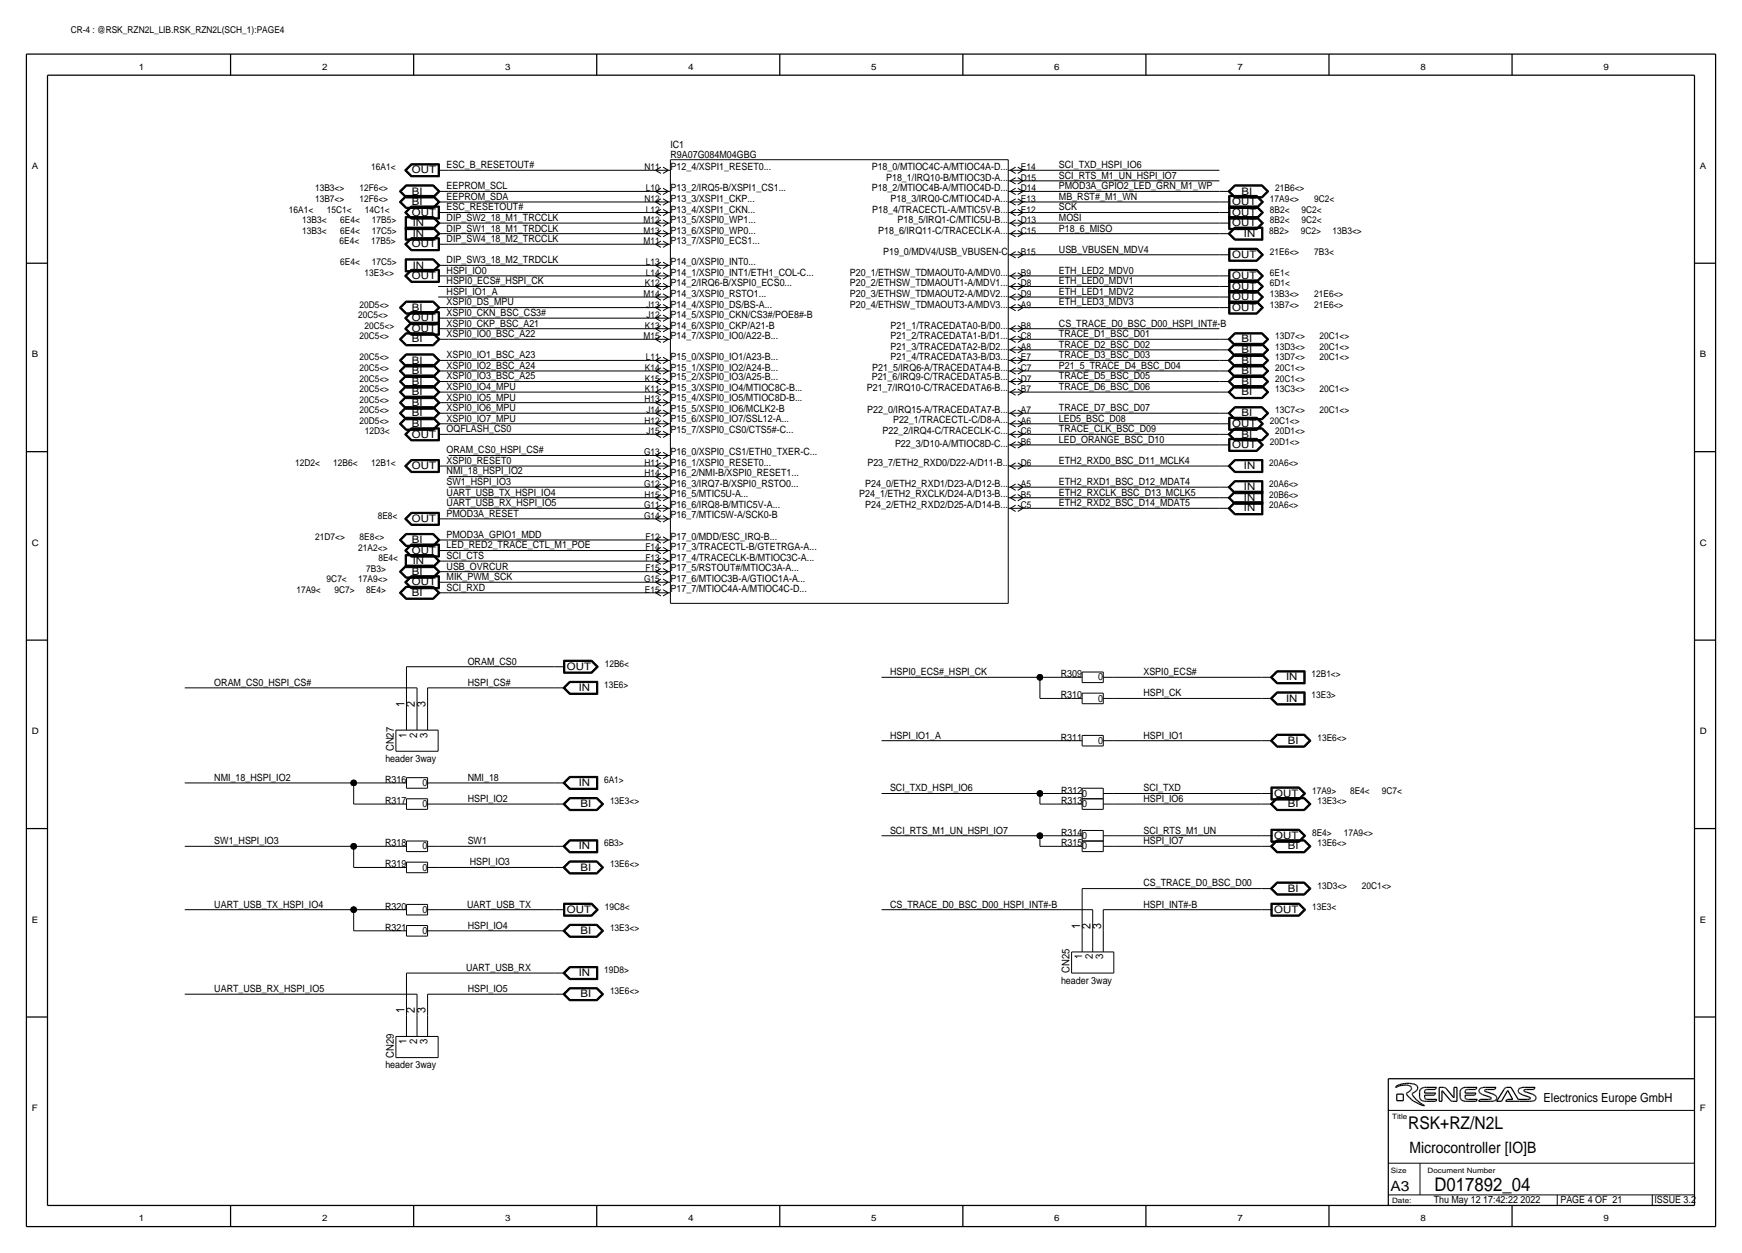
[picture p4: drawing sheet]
<svg xmlns="http://www.w3.org/2000/svg" width="419mm" height="301mm" viewBox="0 0 419 301" stroke-linecap="round" stroke-linejoin="round" font-family="sans-serif">
<defs><g id="words">
<text font-size="4.5" x="345.1" y="286.3">D017892_04</text>
<text font-size="4.2" x="338.8" y="271.6">RSK+RZ/N2L</text>
<text font-size="3.8" x="339.1" y="277.2">Microcontroller [IO]B</text>
<text font-size="3.4" x="334.5" y="286.3">A3</text>
<text font-size="3" x="371.3" y="265">Electronics Europe GmbH</text>
<g font-size="2.9">
<text x="97.3" y="170" transform="rotate(-90 97.3 170)">1</text>
<text x="99.8" y="170" transform="rotate(-90 99.8 170)">2</text>
<text x="102.4" y="170" transform="rotate(-90 102.4 170)">3</text>
<text x="259.8" y="223.3" transform="rotate(-90 259.8 223.3)">1</text>
<text x="262.4" y="223.3" transform="rotate(-90 262.4 223.3)">2</text>
<text x="264.9" y="223.3" transform="rotate(-90 264.9 223.3)">3</text>
<text x="97.3" y="243.6" transform="rotate(-90 97.3 243.6)">1</text>
<text x="99.8" y="243.6" transform="rotate(-90 99.8 243.6)">2</text>
<text x="102.4" y="243.6" transform="rotate(-90 102.4 243.6)">3</text>
</g>
<g font-size="2.6">
<text x="97.8" y="177.3" transform="rotate(-90 97.8 177.3)">1</text>
<text x="100.3" y="177.3" transform="rotate(-90 100.3 177.3)">2</text>
<text x="102.9" y="177.3" transform="rotate(-90 102.9 177.3)">3</text>
<text x="94.7" y="180.6" transform="rotate(-90 94.7 180.6)">CN27</text>
<text x="257.3" y="234" transform="rotate(-90 257.3 234)">CN25</text>
<text x="260.3" y="230.7" transform="rotate(-90 260.3 230.7)">1</text>
<text x="262.9" y="230.7" transform="rotate(-90 262.9 230.7)">2</text>
<text x="265.4" y="230.7" transform="rotate(-90 265.4 230.7)">3</text>
<text x="97.8" y="251" transform="rotate(-90 97.8 251)">1</text>
<text x="100.3" y="251" transform="rotate(-90 100.3 251)">2</text>
<text x="102.9" y="251" transform="rotate(-90 102.9 251)">3</text>
<text x="94.7" y="254.3" transform="rotate(-90 94.7 254.3)">CN29</text>
</g>
<g font-size="2.5">
<text x="99.1" y="41.7">OUT</text>
<text x="99.1" y="46.8">BI</text>
<text x="298.7" y="46.8">BI</text>
<text x="99.1" y="49.3">BI</text>
<text x="99.1" y="51.9">OUT</text>
<text x="296.5" y="51.9">OUT</text>
<text x="296.5" y="49.3">OUT</text>
<text x="99.1" y="59.5">OUT</text>
<text x="99.3" y="56.9">IN</text>
<text x="99.3" y="54.4">IN</text>
<text x="296.5" y="54.4">OUT</text>
<text x="299.3" y="56.9">IN</text>
<text x="99.3" y="64.6">IN</text>
<text x="296.5" y="62">OUT</text>
<text x="99.1" y="67.1">OUT</text>
<text x="296.5" y="69.6">OUT</text>
<text x="296.5" y="67.1">OUT</text>
<text x="99.1" y="74.7">BI</text>
<text x="99.1" y="77.3">OUT</text>
<text x="296.5" y="74.7">OUT</text>
<text x="296.5" y="72.2">OUT</text>
<text x="99.1" y="82.3">BI</text>
<text x="99.1" y="79.8">OUT</text>
<text x="298.7" y="82.3">BI</text>
<text x="99.1" y="90">BI</text>
<text x="99.1" y="87.4">BI</text>
<text x="298.7" y="90">BI</text>
<text x="298.7" y="87.4">BI</text>
<text x="298.7" y="84.9">BI</text>
<text x="99.1" y="95">BI</text>
<text x="99.1" y="92.5">BI</text>
<text x="298.7" y="95">BI</text>
<text x="298.7" y="92.5">BI</text>
<text x="99.1" y="100.1">BI</text>
<text x="99.1" y="97.6">BI</text>
<text x="298.7" y="100.1">BI</text>
<text x="99.1" y="102.7">BI</text>
<text x="99.1" y="105.2">OUT</text>
<text x="296.5" y="102.7">OUT</text>
<text x="296.5" y="107.7">OUT</text>
<text x="298.7" y="105.2">BI</text>
<text x="99.1" y="112.8">OUT</text>
<text x="299.3" y="112.8">IN</text>
<text x="299.3" y="117.9">IN</text>
<text x="99.1" y="125.5">OUT</text>
<text x="299.3" y="120.4">IN</text>
<text x="299.3" y="123">IN</text>
<text x="99.1" y="130.6">BI</text>
<text x="99.1" y="133.1">OUT</text>
<text x="99.3" y="135.7">IN</text>
<text x="99.1" y="143.3">BI</text>
<text x="99.1" y="138.2">BI</text>
<text x="99.1" y="140.8">OUT</text>
<text x="136.4" y="161.1">OUT</text>
<text x="139.2" y="166.2">IN</text>
<text x="309.4" y="163.6">IN</text>
<text x="309.4" y="168.7">IN</text>
<text x="309.8" y="178.9">BI</text>
<text x="139.2" y="189">IN</text>
<text x="306.6" y="191.6">OUT</text>
<text x="139.6" y="194.1">BI</text>
<text x="309.8" y="194.1">BI</text>
<text x="306.6" y="201.7">OUT</text>
<text x="139.2" y="204.3">IN</text>
<text x="139.6" y="209.3">BI</text>
<text x="309.8" y="204.3">BI</text>
<text x="309.8" y="214.4">BI</text>
<text x="136.4" y="219.5">OUT</text>
<text x="306.6" y="219.5">OUT</text>
<text x="139.6" y="224.6">BI</text>
<text x="139.2" y="234.7">IN</text>
<text x="139.6" y="239.8">BI</text>
</g>
<g font-size="2.4">
<text x="161.3" y="35.6">IC1</text>
<text x="107.4" y="40.4">ESC_B_RESETOUT#</text>
<text x="161.3" y="37.9">R9A07G084M04GBG</text>
<text x="161.3" y="40.9">P12_4/XSPI1_RESET0...</text>
<text x="209.7" y="40.9">P18_0/MTIOC4C-A/MTIOC4A-D...</text>
<text x="254.8" y="40.4">SCI_TXD_HSPI_IO6</text>
<text x="107.4" y="45.5">EEPROM_SCL</text>
<text x="161.3" y="46">P13_2/IRQ5-B/XSPI1_CS1...</text>
<text x="209.7" y="46">P18_2/MTIOC4B-A/MTIOC4D-D...</text>
<text x="213.2" y="43.5">P18_1/IRQ10-B/MTIOC3D-A...</text>
<text x="254.8" y="45.5">PMOD3A_GPIO2_LED_GRN_M1_WP</text>
<text x="254.8" y="43">SCI_RTS_M1_UN_HSPI_IO7</text>
<text x="107.4" y="53.1">DIP_SW2_18_M1_TRCCLK</text>
<text x="107.4" y="48.1">EEPROM_SDA</text>
<text x="107.4" y="50.6">ESC_RESETOUT#</text>
<text x="161.3" y="53.6">P13_5/XSPI0_WP1...</text>
<text x="161.3" y="51.1">P13_4/XSPI1_CKN...</text>
<text x="161.3" y="48.6">P13_3/XSPI1_CKP...</text>
<text x="209.8" y="51.1">P18_4/TRACECTL-A/MTIC5V-B...</text>
<text x="214.3" y="48.6">P18_3/IRQ0-C/MTIOC4D-A...</text>
<text x="215.9" y="53.6">P18_5/IRQ1-C/MTIC5U-B...</text>
<text x="254.8" y="53.1">MOSI</text>
<text x="254.8" y="50.6">SCK</text>
<text x="254.8" y="48.1">MB_RST#_M1_WN</text>
<text x="107.4" y="55.7">DIP_SW1_18_M1_TRDCLK</text>
<text x="107.4" y="58.2">DIP_SW4_18_M2_TRCCLK</text>
<text x="161.3" y="58.7">P13_7/XSPI0_ECS1...</text>
<text x="161.3" y="56.2">P13_6/XSPI0_WP0...</text>
<text x="211.3" y="56.2">P18_6/IRQ11-C/TRACECLK-A...</text>
<text x="254.8" y="55.7">P18_6_MISO</text>
<text x="107.4" y="65.8">HSPI_IO0</text>
<text x="107.4" y="63.3">DIP_SW3_18_M2_TRDCLK</text>
<text x="161.3" y="63.8">P14_0/XSPI0_INT0...</text>
<text x="212.5" y="61.3">P19_0/MDV4/USB_VBUSEN-C</text>
<text x="254.8" y="65.8">ETH_LED2_MDV0</text>
<text x="254.8" y="60.8">USB_VBUSEN_MDV4</text>
<text x="107.4" y="70.9">HSPI_IO1_A</text>
<text x="107.4" y="68.4">HSPI0_ECS#_HSPI_CK</text>
<text x="161.3" y="71.4">P14_3/XSPI0_RSTO1...</text>
<text x="161.3" y="68.9">P14_2/IRQ6-B/XSPI0_ECS0...</text>
<text x="161.3" y="66.3">P14_1/XSPI0_INT1/ETH1_COL-C...</text>
<text x="204.5" y="71.4">P20_3/ETHSW_TDMAOUT2-A/MDV2...</text>
<text x="204.5" y="68.9">P20_2/ETHSW_TDMAOUT1-A/MDV1...</text>
<text x="204.5" y="66.3">P20_1/ETHSW_TDMAOUT0-A/MDV0...</text>
<text x="254.8" y="70.9">ETH_LED1_MDV2</text>
<text x="254.8" y="68.4">ETH_LED0_MDV1</text>
<text x="107.4" y="76">XSPI0_CKN_BSC_CS3#</text>
<text x="107.4" y="73.5">XSPI0_DS_MPU</text>
<text x="161.3" y="76.5">P14_5/XSPI0_CKN/CS3#/POE8#-B</text>
<text x="161.3" y="74">P14_4/XSPI0_DS/BS-A...</text>
<text x="204.5" y="74">P20_4/ETHSW_TDMAOUT3-A/MDV3...</text>
<text x="254.8" y="73.5">ETH_LED3_MDV3</text>
<text x="107.4" y="78.5">XSPI0_CKP_BSC_A21</text>
<text x="107.4" y="81.1">XSPI0_IO0_BSC_A22</text>
<text x="161.3" y="81.6">P14_7/XSPI0_IO0/A22-B...</text>
<text x="161.3" y="79">P14_6/XSPI0_CKP/A21-B</text>
<text x="214.3" y="81.6">P21_2/TRACEDATA1-B/D1...</text>
<text x="214.3" y="79">P21_1/TRACEDATA0-B/D0...</text>
<text x="254.8" y="83.6">TRACE_D2_BSC_D02</text>
<text x="254.8" y="81.1">TRACE_D1_BSC_D01</text>
<text x="254.8" y="78.5">CS_TRACE_D0_BSC_D00_HSPI_INT#-B</text>
<text x="107.4" y="86.2">XSPI0_IO1_BSC_A23</text>
<text x="107.4" y="88.7">XSPI0_IO2_BSC_A24</text>
<text x="161.3" y="89.2">P15_1/XSPI0_IO2/A24-B...</text>
<text x="161.3" y="86.7">P15_0/XSPI0_IO1/A23-B...</text>
<text x="209.8" y="89.2">P21_5/IRQ6-A/TRACEDATA4-B...</text>
<text x="214.3" y="86.7">P21_4/TRACEDATA3-B/D3...</text>
<text x="214.3" y="84.1">P21_3/TRACEDATA2-B/D2...</text>
<text x="254.8" y="88.7">P21_5_TRACE_D4_BSC_D04</text>
<text x="254.8" y="86.2">TRACE_D3_BSC_D03</text>
<text x="107.4" y="93.8">XSPI0_IO4_MPU</text>
<text x="107.4" y="91.2">XSPI0_IO3_BSC_A25</text>
<text x="161.3" y="93.9">P15_3/XSPI0_IO4/MTIOC8C-B...</text>
<text x="161.3" y="91.5">P15_2/XSPI0_IO3/A25-B...</text>
<text x="208.5" y="93.9">P21_7/IRQ10-C/TRACEDATA6-B...</text>
<text x="209.7" y="91.4">P21_6/IRQ9-C/TRACEDATA5-B...</text>
<text x="254.8" y="93.8">TRACE_D6_BSC_D06</text>
<text x="254.8" y="91.2">TRACE_D5_BSC_D05</text>
<text x="107.4" y="96.3">XSPI0_IO5_MPU</text>
<text x="107.4" y="101.4">XSPI0_IO7_MPU</text>
<text x="107.4" y="98.9">XSPI0_IO6_MPU</text>
<text x="161.3" y="101.5">P15_6/XSPI0_IO7/SSL12-A...</text>
<text x="161.3" y="99">P15_5/XSPI0_IO6/MCLK2-B</text>
<text x="161.3" y="96.5">P15_4/XSPI0_IO5/MTIOC8D-B...</text>
<text x="208.7" y="99.3">P22_0/IRQ15-A/TRACEDATA7-B...</text>
<text x="214.9" y="101.8">P22_1/TRACECTL-C/D8-A...</text>
<text x="254.8" y="101.4">LED5_BSC_D08</text>
<text x="254.8" y="98.9">TRACE_D7_BSC_D07</text>
<text x="107.4" y="103.9">OQFLASH_CS0</text>
<text x="161.3" y="104.1">P15_7/XSPI0_CS0/CTS5#-C...</text>
<text x="212.4" y="104.3">P22_2/IRQ4-C/TRACECLK-C...</text>
<text x="215.3" y="107.4">P22_3/D10-A/MTIOC8D-C...</text>
<text x="254.8" y="106.5">LED_ORANGE_BSC_D10</text>
<text x="254.8" y="103.9">TRACE_CLK_BSC_D09</text>
<text x="107.4" y="109">ORAM_CS0_HSPI_CS#</text>
<text x="107.4" y="111.6">XSPI0_RESET0</text>
<text x="161.3" y="112">P16_1/XSPI0_RESET0...</text>
<text x="161.3" y="109.4">P16_0/XSPI0_CS1/ETH0_TXER-C...</text>
<text x="208.7" y="112">P23_7/ETH2_RXD0/D22-A/D11-B...</text>
<text x="254.8" y="111.6">ETH2_RXD0_BSC_D11_MCLK4</text>
<text x="107.4" y="119.2">UART_USB_TX_HSPI_IO4</text>
<text x="107.4" y="116.6">SW1_HSPI_IO3</text>
<text x="107.4" y="114.1">NMI_18_HSPI_IO2</text>
<text x="161.3" y="119.6">P16_5/MTIC5U-A...</text>
<text x="161.3" y="117">P16_3/IRQ7-B/XSPI0_RSTO0...</text>
<text x="161.3" y="114.5">P16_2/NMI-B/XSPI0_RESET1...</text>
<text x="206.7" y="119.6">P24_1/ETH2_RXCLK/D24-A/D13-B...</text>
<text x="208.2" y="117">P24_0/ETH2_RXD1/D23-A/D12-B...</text>
<text x="254.8" y="119.2">ETH2_RXCLK_BSC_D13_MCLK5</text>
<text x="254.8" y="116.6">ETH2_RXD1_BSC_D12_MDAT4</text>
<text x="107.4" y="124.3">PMOD3A_RESET</text>
<text x="107.4" y="121.7">UART_USB_RX_HSPI_IO5</text>
<text x="161.3" y="124.7">P16_7/MTIC5W-A/SCK0-B</text>
<text x="161.3" y="122.1">P16_6/IRQ8-B/MTIC5V-A...</text>
<text x="208.2" y="122.1">P24_2/ETH2_RXD2/D25-A/D14-B...</text>
<text x="254.8" y="121.7">ETH2_RXD2_BSC_D14_MDAT5</text>
<text x="107.4" y="129.3">PMOD3A_GPIO1_MDD</text>
<text x="107.4" y="131.9">LED_RED2_TRACE_CTL_M1_POE</text>
<text x="161.3" y="129.7">P17_0/MDD/ESC_IRQ-B...</text>
<text x="107.4" y="137">USB_OVRCUR</text>
<text x="107.4" y="134.4">SCI_CTS</text>
<text x="161.3" y="137.4">P17_5/RSTOUT#/MTIOC3A-A...</text>
<text x="161.3" y="134.8">P17_4/TRACECLK-B/MTIOC3C-A...</text>
<text x="161.3" y="132.3">P17_3/TRACECTL-B/GTETRGA-A...</text>
<text x="107.4" y="142">SCI_RXD</text>
<text x="107.4" y="139.5">MIK_PWM_SCK</text>
<text x="161.3" y="142.4">P17_7/MTIOC4A-A/MTIOC4C-D...</text>
<text x="161.3" y="139.9">P17_6/MTIOC3B-A/GTIOC1A-A...</text>
<text x="112.5" y="159.8">ORAM_CS0</text>
<text x="51.6" y="164.9">ORAM_CS0_HSPI_CS#</text>
<text x="112.5" y="164.9">HSPI_CS#</text>
<text x="214.1" y="162.4">HSPI0_ECS#_HSPI_CK</text>
<text x="255.2" y="162.9">R309</text>
<text x="255.2" y="167.9">R310</text>
<text x="264.2" y="163.6">0</text>
<text x="275.1" y="162.4">XSPI0_ECS#</text>
<text x="275.1" y="167.4">HSPI_CK</text>
<text x="264.2" y="168.7">0</text>
<text x="214.1" y="177.6">HSPI_IO1_A</text>
<text x="255.2" y="178.1">R311</text>
<text x="264.2" y="178.9">0</text>
<text x="275.1" y="177.6">HSPI_IO1</text>
<text x="92.7" y="183.2">header 3way</text>
<text x="51.6" y="187.8">NMI_18_HSPI_IO2</text>
<text x="92.7" y="188.3">R316</text>
<text x="101.7" y="189">0</text>
<text x="112.5" y="187.8">NMI_18</text>
<text x="214.1" y="190.3">SCI_TXD_HSPI_IO6</text>
<text x="255.3" y="190.8">R312</text>
<text x="260.4" y="191.6">0</text>
<text x="275.1" y="190.3">SCI_TXD</text>
<text x="92.7" y="193.3">R317</text>
<text x="101.7" y="194.1">0</text>
<text x="112.5" y="192.8">HSPI_IO2</text>
<text x="255.3" y="193.3">R313</text>
<text x="260.3" y="194.1">0</text>
<text x="275.1" y="192.8">HSPI_IO6</text>
<text x="51.6" y="203">SW1_HSPI_IO3</text>
<text x="92.7" y="203.5">R318</text>
<text x="112.5" y="203">SW1</text>
<text x="214.1" y="200.5">SCI_RTS_M1_UN_HSPI_IO7</text>
<text x="255.3" y="203.5">R315</text>
<text x="255.3" y="201">R314</text>
<text x="260.3" y="201.7">0</text>
<text x="275.1" y="200.5">SCI_RTS_M1_UN</text>
<text x="275.1" y="203">HSPI_IO7</text>
<text x="92.7" y="208.6">R319</text>
<text x="101.7" y="204.3">0</text>
<text x="101.7" y="209.3">0</text>
<text x="113" y="208.1">HSPI_IO3</text>
<text x="260.4" y="204.3">0</text>
<text x="275.1" y="213.2">CS_TRACE_D0_BSC_D00</text>
<text x="51.6" y="218.2">UART_USB_TX_HSPI_IO4</text>
<text x="92.7" y="218.7">R320</text>
<text x="101.7" y="219.5">0</text>
<text x="112.4" y="218.2">UART_USB_TX</text>
<text x="214.1" y="218.2">CS_TRACE_D0_BSC_D00_HSPI_INT#-B</text>
<text x="275.1" y="218.2">HSPI_INT#-B</text>
<text x="92.7" y="223.8">R321</text>
<text x="101.7" y="224.6">0</text>
<text x="112.5" y="223.3">HSPI_IO4</text>
<text x="112.1" y="233.5">UART_USB_RX</text>
<text x="51.6" y="238.6">UART_USB_RX_HSPI_IO5</text>
<text x="112.5" y="238.6">HSPI_IO5</text>
<text x="255.3" y="236.5">header 3way</text>
<text x="92.7" y="256.8">header 3way</text>
<text x="344.9" y="289.4">Thu May 12 17:42:22 2022</text>
<text x="375.4" y="289.4">PAGE 4 OF 21</text>
<text x="398" y="289.4">ISSUE 3.2</text>
</g>
<g font-size="2.3">
<text x="17" y="7.9">CR-4 : @RSK_RZN2L_LIB.RSK_RZN2L(SCH_1):PAGE4</text>
<text x="89.3" y="40.9">16A1&lt;</text>
<text x="155.1" y="40.9">N11</text>
<text x="245.6" y="40.9">E14</text>
<text x="75.8" y="46">13B3&lt;&gt;</text>
<text x="86.5" y="46">12F6&lt;&gt;</text>
<text x="155.4" y="46">L10</text>
<text x="245.6" y="46">D14</text>
<text x="245.6" y="43.5">D15</text>
<text x="306.8" y="46">21B6&lt;&gt;</text>
<text x="69.5" y="51.1">16A1&lt;</text>
<text x="72.7" y="53.6">13B3&lt;</text>
<text x="75.8" y="48.6">13B7&lt;&gt;</text>
<text x="78.6" y="51.1">15C1&lt;</text>
<text x="81.8" y="53.6">6E4&lt;</text>
<text x="86.5" y="48.6">12F6&lt;&gt;</text>
<text x="87.8" y="51.1">14C1&lt;</text>
<text x="89.5" y="53.6">17B5&gt;</text>
<text x="154.8" y="53.6">M12</text>
<text x="155.1" y="48.6">N12</text>
<text x="155.4" y="51.1">L12</text>
<text x="245.6" y="53.6">D13</text>
<text x="245.6" y="51.1">E12</text>
<text x="245.6" y="48.6">E13</text>
<text x="305.5" y="48.6">17A9&lt;&gt;</text>
<text x="305.5" y="51.1">8B2&lt;</text>
<text x="305.5" y="53.6">8B2&lt;</text>
<text x="313.1" y="51.1">9C2&lt;</text>
<text x="313.1" y="53.6">9C2&lt;</text>
<text x="316.2" y="48.6">9C2&lt;</text>
<text x="72.7" y="56.2">13B3&lt;</text>
<text x="81.7" y="58.7">6E4&lt;</text>
<text x="81.8" y="56.2">6E4&lt;</text>
<text x="89.3" y="58.7">17B5&gt;</text>
<text x="89.5" y="56.2">17C5&gt;</text>
<text x="154.8" y="58.7">M11</text>
<text x="154.8" y="56.2">M13</text>
<text x="245.6" y="56.2">C15</text>
<text x="305.4" y="56.2">8B2&gt;</text>
<text x="313" y="56.2">9C2&gt;</text>
<text x="320.6" y="56.2">13B3&lt;&gt;</text>
<text x="81.8" y="63.8">6E4&lt;</text>
<text x="89.5" y="63.8">17C5&gt;</text>
<text x="155.4" y="63.8">L13</text>
<text x="245.6" y="61.3">B15</text>
<text x="305.5" y="61.3">21E6&lt;&gt;</text>
<text x="316.2" y="61.3">7B3&lt;</text>
<text x="87.7" y="66.3">13E3&lt;&gt;</text>
<text x="154.8" y="71.4">M14</text>
<text x="155.2" y="68.9">K12</text>
<text x="155.4" y="66.3">L14</text>
<text x="245.6" y="71.4">D9</text>
<text x="245.6" y="68.9">D8</text>
<text x="245.6" y="66.3">B9</text>
<text x="305.5" y="66.3">6E1&lt;</text>
<text x="305.5" y="68.9">6D1&lt;</text>
<text x="305.5" y="71.4">13B3&lt;&gt;</text>
<text x="316.2" y="71.4">21E6&lt;&gt;</text>
<text x="86.2" y="76.5">20C5&lt;&gt;</text>
<text x="86.5" y="74">20D5&lt;&gt;</text>
<text x="155.5" y="76.5">J12</text>
<text x="155.5" y="74">J13</text>
<text x="245.6" y="74">A9</text>
<text x="305.5" y="74">13B7&lt;&gt;</text>
<text x="316.2" y="74">21E6&lt;&gt;</text>
<text x="86.5" y="81.6">20C5&lt;&gt;</text>
<text x="87.7" y="79">20C5&lt;&gt;</text>
<text x="154.8" y="81.6">M15</text>
<text x="155.2" y="79">K13</text>
<text x="245.6" y="81.6">C8</text>
<text x="245.6" y="79">B8</text>
<text x="306.8" y="81.6">13D7&lt;&gt;</text>
<text x="317.4" y="81.6">20C1&lt;&gt;</text>
<text x="86.5" y="86.7">20C5&lt;&gt;</text>
<text x="86.5" y="89.2">20C5&lt;&gt;</text>
<text x="155.2" y="89.2">K14</text>
<text x="155.4" y="86.7">L11</text>
<text x="245.6" y="89.2">C7</text>
<text x="245.6" y="86.7">E7</text>
<text x="245.6" y="84.1">A8</text>
<text x="306.8" y="84.1">13D3&lt;&gt;</text>
<text x="306.8" y="86.7">13D7&lt;&gt;</text>
<text x="306.8" y="89.2">20C1&lt;&gt;</text>
<text x="317.4" y="84.1">20C1&lt;&gt;</text>
<text x="317.4" y="86.7">20C1&lt;&gt;</text>
<text x="86.5" y="94.3">20C5&lt;&gt;</text>
<text x="86.5" y="91.7">20C5&lt;&gt;</text>
<text x="155.2" y="94.2">K11</text>
<text x="155.2" y="91.7">K15</text>
<text x="245.6" y="94.2">B7</text>
<text x="245.6" y="91.7">D7</text>
<text x="306.8" y="91.7">20C1&lt;&gt;</text>
<text x="306.8" y="94.3">13C3&lt;&gt;</text>
<text x="317.4" y="94.3">20C1&lt;&gt;</text>
<text x="86.5" y="99.4">20C5&lt;&gt;</text>
<text x="86.5" y="96.8">20C5&lt;&gt;</text>
<text x="86.5" y="101.9">20D5&lt;&gt;</text>
<text x="155.1" y="101.9">H12</text>
<text x="155.1" y="96.8">H13</text>
<text x="155.5" y="99.3">J14</text>
<text x="245.6" y="101.9">A6</text>
<text x="245.6" y="99.3">A7</text>
<text x="305.5" y="101.9">20C1&lt;&gt;</text>
<text x="306.8" y="99.4">13C7&lt;&gt;</text>
<text x="317.4" y="99.4">20C1&lt;&gt;</text>
<text x="87.8" y="104.4">12D3&lt;</text>
<text x="155.5" y="104.4">J15</text>
<text x="245.6" y="106.9">B6</text>
<text x="245.6" y="104.4">C6</text>
<text x="305.5" y="107">20D1&lt;&gt;</text>
<text x="306.8" y="104.4">20D1&lt;&gt;</text>
<text x="71" y="112.1">12D2&lt;</text>
<text x="80.2" y="112.1">12B6&lt;</text>
<text x="89.3" y="112.1">12B1&lt;</text>
<text x="154.9" y="109.5">G13</text>
<text x="155.1" y="112">H11</text>
<text x="245.6" y="112">D6</text>
<text x="305.4" y="112.1">20A6&lt;&gt;</text>
<text x="154.9" y="117.1">G12</text>
<text x="155.1" y="119.6">H15</text>
<text x="155.1" y="114.6">H14</text>
<text x="245.6" y="119.6">B5</text>
<text x="245.6" y="117.1">A5</text>
<text x="305.4" y="117.1">20A6&lt;&gt;</text>
<text x="305.4" y="119.7">20B6&lt;&gt;</text>
<text x="90.9" y="124.8">8E8&lt;</text>
<text x="154.9" y="124.7">G14</text>
<text x="154.9" y="122.2">G11</text>
<text x="245.6" y="122.2">C5</text>
<text x="305.4" y="122.2">20A6&lt;&gt;</text>
<text x="75.8" y="129.8">21D7&lt;&gt;</text>
<text x="86.5" y="129.8">8E8&lt;&gt;</text>
<text x="155.3" y="129.8">F12</text>
<text x="86.2" y="132.4">21A2&lt;&gt;</text>
<text x="88.1" y="137.5">7B3&gt;</text>
<text x="91" y="134.9">8E4&lt;</text>
<text x="155.3" y="137.4">F15</text>
<text x="155.3" y="134.9">F13</text>
<text x="155.3" y="132.3">F14</text>
<text x="71.3" y="142.5">17A9&lt;</text>
<text x="78.6" y="140">9C7&lt;</text>
<text x="80.5" y="142.5">9C7&gt;</text>
<text x="86.2" y="140">17A9&lt;&gt;</text>
<text x="88.1" y="142.5">8E4&gt;</text>
<text x="154.9" y="140">G15</text>
<text x="155.2" y="142.5">E15</text>
<text x="145.5" y="160.3">12B6&lt;</text>
<text x="145.3" y="165.4">13E6&gt;</text>
<text x="315.5" y="162.9">12B1&lt;&gt;</text>
<text x="315.5" y="167.9">13E3&gt;</text>
<text x="316.9" y="178.1">13E6&lt;&gt;</text>
<text x="145.3" y="188.3">6A1&gt;</text>
<text x="315.7" y="190.8">17A9&gt;</text>
<text x="324.8" y="190.8">8E4&lt;</text>
<text x="332.4" y="190.8">9C7&lt;</text>
<text x="146.8" y="193.3">13E3&lt;&gt;</text>
<text x="316.9" y="193.3">13E3&lt;&gt;</text>
<text x="145.3" y="203.5">6B3&gt;</text>
<text x="315.7" y="201">8E4&gt;</text>
<text x="316.9" y="203.5">13E6&lt;&gt;</text>
<text x="323.3" y="201">17A9&lt;&gt;</text>
<text x="146.8" y="208.6">13E6&lt;&gt;</text>
<text x="316.9" y="213.7">13D3&lt;&gt;</text>
<text x="327.6" y="213.7">20C1&lt;&gt;</text>
<text x="145.5" y="218.7">19C8&lt;</text>
<text x="315.7" y="218.7">13E3&lt;</text>
<text x="146.8" y="223.8">13E3&lt;&gt;</text>
<text x="145.3" y="234">19D8&gt;</text>
<text x="146.8" y="239.1">13E6&lt;&gt;</text>
</g>
<g font-size="2.1">
<text x="33.4" y="16.8">1</text>
<text x="77.5" y="16.8">2</text>
<text x="121.5" y="16.8">3</text>
<text x="165.6" y="16.8">4</text>
<text x="209.6" y="16.8">5</text>
<text x="253.6" y="16.8">6</text>
<text x="297.7" y="16.8">7</text>
<text x="341.7" y="16.8">8</text>
<text x="385.8" y="16.8">9</text>
<text x="7.6" y="40.6">A</text>
<text x="408.9" y="40.6">A</text>
<text x="7.6" y="86">B</text>
<text x="408.9" y="86">B</text>
<text x="7.6" y="131.3">C</text>
<text x="408.9" y="131.3">C</text>
<text x="7.6" y="176.6">D</text>
<text x="408.9" y="176.6">D</text>
<text x="7.6" y="221.9">E</text>
<text x="408.9" y="221.9">E</text>
<text x="7.6" y="267.2">F</text>
<text x="408.9" y="267.2">F</text>
<text x="33.4" y="293.7">1</text>
<text x="77.5" y="293.7">2</text>
<text x="121.5" y="293.7">3</text>
<text x="165.6" y="293.7">4</text>
<text x="209.6" y="293.7">5</text>
<text x="253.6" y="293.7">6</text>
<text x="297.7" y="293.7">7</text>
<text x="341.7" y="293.7">8</text>
<text x="385.8" y="293.7">9</text>
</g>
<g font-size="1.8">
<text x="334.9" y="269">Title</text>
<text x="334.6" y="282.1">Size</text>
<text x="343.5" y="282.1">Document Number</text>
<text x="334.9" y="289.4">Date:</text>
</g>
</g></defs>
<g fill="none" stroke="#000" stroke-width=".24">
<path d="M98.9 39.4l-1.6 1.5zM98.9 39.4h6.8zM99 39.5l-1.5 1.4zM99 39.5h6.6zM99 39.6h6.5zM99.1 39.7l-1.3 1.2zM99.1 39.7h6.3zM105.4 39.7v2.5zM105.5 39.6v2.7zM105.6 39.5v2.9zM105.7 39.4v3.1zM161.3 38.4h81.3z"/>
<path d="M161.3 38.4v106.7zM242.6 38.4v106.7zM96.1 48.6l1.5-1.6zM96.1 48.6l1.5 1.5zM96.1 46l1.5-1.5zM96.1 46l1.5 1.6zM96.2 48.6l1.5-1.5zM96.2 48.6l1.5 1.4zM96.2 46l1.5 1.5zM96.4 48.6l1.3-1.4zM96.4 48.6l1.3 1.3zM96.4 46l1.3-1.3z"/>
<path d="M96.4 46l1.3 1.4zM96.5 48.6l1.3-1.3zM96.5 48.6l1.3 1.2zM96.5 46l1.3-1.2zM96.5 46l1.3 1.3zM97.3 40.9l1.6 1.6zM97.3 58.7l1.6-1.5zM97.3 58.7l1.6 1.6zM97.3 51.1l1.6-1.6zM97.3 51.1l1.6 1.6zM97.5 40.9l1.5 1.5zM97.5 58.7l1.5 1.5z"/>
<path d="M97.5 54.6v3.2zM97.5 57.8h6.8zM97.5 54.6h6.8zM97.5 52.1v3.1zM97.5 55.2h6.8zM97.5 52.1h6.8zM97.5 51.1l1.5-1.5zM97.5 51.1l1.5 1.5zM97.6 54.7h6.6zM97.6 54.7v3zM97.6 57.7h6.6zM97.6 52.2h6.6z"/>
<path d="M97.6 52.2v2.9zM97.6 55.1h6.6zM97.6 40.9l1.4-1.3zM97.6 40.9l1.4 1.4zM97.6 58.7l1.4-1.3zM97.6 58.7l1.4 1.4zM97.6 50.1h6.7zM97.6 47h6.7zM97.6 47.6h6.7zM97.6 44.5h6.7zM97.6 51.1l1.4-1.4zM97.6 51.1l1.4 1.4z"/>
<path d="M97.7 54.8h6.5zM97.7 54.8v2.8zM97.7 57.6h6.5zM97.7 52.3h6.5zM97.7 52.3v2.7zM97.7 55h6.5zM97.7 50h6.5zM97.7 47.1h6.5zM97.7 44.6l-1.5 1.4zM97.7 47.5h6.5zM97.7 44.6h6.5zM97.7 49.9h6.5z"/>
<path d="M97.7 47.2h6.5zM97.7 47.4h6.5zM97.7 44.7h6.5zM97.8 40.9l1.3 1.3zM97.8 58.7l1.3 1.3zM97.8 54.9h6.3zM97.8 54.9v2.6zM97.8 57.5h6.3zM97.8 52.4h6.3zM97.8 52.4v2.5zM97.8 49.8h6.3zM97.8 47.3h6.3z"/>
<path d="M97.8 44.8h6.3zM97.8 51.1l1.3-1.3zM97.8 51.1l1.3 1.3zM98.9 42.5h6.8zM98.9 57.2h6.8zM98.9 49.5h6.8zM98.9 52.7h6.8zM99 42.4h6.6zM99 57.3l-1.5 1.4zM99 57.3h6.6zM99 49.6h6.6zM99 52.6h6.6z"/>
<path d="M99 42.3h6.5zM99 57.4h6.5zM99 49.7h6.5zM99 52.5h6.5zM99.1 42.2h6.3zM99.1 57.5l-1.3 1.2zM99.1 57.5h6.3zM99.1 60h6.3zM99.1 49.8h6.3zM99.1 52.4h6.3zM104.1 54.9l1.3 1.3zM104.1 57.5l1.3-1.3z"/>
<path d="M104.1 52.4l1.3 1.2zM104.1 54.9l1.3-1.3zM104.1 47.3l1.3 1.3zM104.1 47.3l1.3-1.3zM104.1 44.8l1.3 1.2zM104.2 54.8l1.4 1.4zM104.2 57.6l1.4-1.4zM104.2 52.3l1.4 1.3zM104.2 55l1.4-1.4zM104.2 47.2l1.4 1.4zM104.2 47.4l1.4-1.4zM104.2 44.7l1.4 1.3z"/>
<path d="M104.2 54.7l1.5 1.5zM104.2 57.7l1.5-1.5zM104.2 52.2l1.5 1.4zM104.2 55.1l1.5-1.5zM104.2 50l1.5-1.4zM104.2 47.1l1.5 1.5zM104.2 47.5l1.5-1.5zM104.2 44.6l1.5 1.4zM104.3 54.6l1.6 1.6zM104.3 57.8l1.6-1.6zM104.3 52.1l1.6 1.5zM104.3 55.2l1.6-1.6z"/>
<path d="M104.3 47l1.6 1.6zM104.3 47.6l1.6-1.6zM104.3 44.5l1.6 1.5zM105.4 40.9h2.5zM105.4 58.7h2.5zM105.4 57.5v2.5zM105.4 56.2h2.5zM105.4 53.6h2.5zM105.4 48.6l-1.3 1.2zM105.4 48.6h2.5zM105.4 46h2.5zM105.4 51.1h2.5z"/>
<path d="M105.4 49.8v2.6zM105.5 57.4v2.7zM105.5 49.7v2.8zM105.6 48.6l-1.4 1.3zM105.6 57.3v2.9zM105.6 49.6v3zM105.7 57.2v3.1zM105.7 49.5v3.2zM105.9 48.6l-1.6 1.5zM107.9 40.9h48.3zM107.9 46h48.3zM107.9 48.6h48.3z"/>
<path d="M107.9 51.1h48.3zM107.9 53.6h48.3zM107.9 56.2h48.3zM107.9 58.7h48.3zM156.2 58.7h5.1zM156.2 56.2h5.1zM156.2 53.6h5.1zM156.2 51.1h5.1zM156.2 48.6h5.1zM156.2 46h5.1zM156.2 40.9h5.1zM157.7 58.7l1.3-.7z"/>
<path d="M157.7 58.7l1.3 .8zM157.7 56.2l1.3-.8zM157.7 56.2l1.3 .7zM157.7 53.6l1.3-.7zM157.7 53.6l1.3 .8zM157.7 51.1l1.3-.8zM157.7 51.1l1.3 .8zM157.7 48.6l1.3-.8zM157.7 48.6l1.3 .7zM157.7 46l1.3-.7zM157.7 46l1.3 .8zM157.7 40.9l1.3-.7z"/>
<path d="M157.7 40.9l1.3 .8zM159.5 58l1.3 .7zM159.5 59.5l1.3-.8zM159.5 55.4l1.3 .8zM159.5 56.9l1.3-.7zM159.5 52.9l1.3 .7zM159.5 54.4l1.3-.8zM159.5 50.3l1.3 .8zM159.5 51.9l1.3-.8zM159.5 47.8l1.3 .8zM159.5 49.3l1.3-.7zM159.5 45.3l1.3 .7z"/>
<path d="M159.5 46.8l1.3-.8zM159.5 40.2l1.3 .7zM159.5 41.7l1.3-.8zM242.6 56.2h5zM242.6 53.6h5zM242.6 51.1h5zM242.6 48.6h5zM242.6 46h5zM242.6 43.5h5zM242.6 40.9h5zM243.1 56.2l1.2-.8zM243.1 56.2l1.2 .7z"/>
<path d="M243.1 53.6l1.2-.7zM243.1 53.6l1.2 .8zM243.1 51.1l1.2-.8zM243.1 51.1l1.2 .8zM243.1 48.6l1.2-.8zM243.1 48.6l1.2 .7zM243.1 46l1.2-.7zM243.1 46l1.2 .8zM243.1 43.5l1.2-.8zM243.1 43.5l1.2 .7zM243.1 40.9l1.2-.7zM243.1 40.9l1.2 .8z"/>
<path d="M244.9 55.4l1.2 .8zM244.9 56.9l1.2-.7zM244.9 52.9l1.2 .7zM244.9 54.4l1.2-.8zM244.9 50.3l1.2 .8zM244.9 51.9l1.2-.8zM244.9 47.8l1.2 .8zM244.9 49.3l1.2-.7zM244.9 45.3l1.2 .7zM244.9 46.8l1.2-.8zM244.9 42.7l1.2 .8zM244.9 44.2l1.2-.7z"/>
<path d="M244.9 40.2l1.2 .7zM244.9 41.7l1.2-.8zM247.6 40.9h45.8zM247.6 43.5h45.8zM247.6 46h45.8zM247.6 48.6h45.8zM247.6 51.1h45.8zM247.6 53.6h45.8zM247.6 56.2h45.8zM293.4 46h2.5zM293.4 56.2h2.5zM293.4 53.6h2.5z"/>
<path d="M293.4 51.1h2.5zM293.4 48.6h2.5zM295.5 46l1.5-1.5zM295.5 46l1.5 1.6zM295.5 56.2l1.5-1.6zM295.5 56.2l1.5 1.6zM295.6 46l1.5-1.4zM295.6 46l1.5 1.5zM295.6 56.2l1.5-1.5zM295.6 56.2l1.5 1.5zM295.6 52.1h6.8zM295.6 52.1v3.1z"/>
<path d="M295.6 55.2h6.8zM295.6 49.5h6.8zM295.6 49.5v3.2zM295.6 52.7h6.8zM295.6 47h6.8zM295.6 47v3.1zM295.6 50.1h6.8zM295.6 59.7h6.8zM295.6 59.7v3.1zM295.7 52.2h6.7zM295.7 52.2v2.9zM295.7 55.1h6.7z"/>
<path d="M295.7 49.6h6.7zM295.7 49.6v3zM295.7 52.6h6.7zM295.7 47.1h6.7zM295.7 47.1v2.9zM295.7 50h6.7zM295.7 59.8h6.7zM295.7 59.8v2.9zM295.8 46l1.3-1.3zM295.8 46l1.3 1.4zM295.8 56.2l1.3-1.4zM295.8 56.2l1.3 1.4z"/>
<path d="M295.8 52.3h6.5zM295.8 52.3v2.7zM295.8 55h6.5zM295.8 49.7h6.5zM295.8 49.7v2.8zM295.8 52.5h6.5zM295.8 47.2h6.5zM295.8 47.2v2.7zM295.8 49.9h6.5zM295.8 59.9h6.5zM295.8 59.9v2.7zM295.9 46l1.3-1.2z"/>
<path d="M295.9 46l1.3 1.3zM295.9 56.2l1.3-1.3zM295.9 56.2l1.3 1.3zM295.9 52.4h6.4zM295.9 52.4v2.5zM295.9 54.9h6.4zM295.9 49.8h6.4zM295.9 49.8v2.6zM295.9 47.3h6.4zM295.9 47.3v2.5zM295.9 60h6.4zM295.9 60v2.5z"/>
<path d="M297 47.6h6.7zM297 44.5h6.7zM297 57.8h6.8zM297 54.6h6.8zM297.1 47.5h6.5zM297.1 44.6h6.5zM297.1 54.7h6.6zM297.1 57.7h6.6zM297.1 47.4h6.5zM297.1 44.7h6.5zM297.1 54.8h6.5zM297.1 57.6h6.5z"/>
<path d="M297.2 47.3h6.3zM297.2 44.8h6.3zM297.2 54.9h6.3zM297.2 57.5h6.3zM302.3 52.4l1.2 1.2zM302.3 54.9l1.2-1.3zM302.3 49.8l1.2 1.3zM302.3 52.4l1.2-1.3zM302.3 47.3l1.2 1.3zM302.3 49.8l1.2-1.2zM302.3 60l1.2 1.3zM302.3 52.3l1.4 1.3z"/>
<path d="M302.3 55l1.4-1.4zM302.3 49.7l1.4 1.4zM302.3 52.5l1.4-1.4zM302.3 47.2l1.4 1.4zM302.3 59.9l1.4 1.4zM302.4 52.2l1.4 1.4zM302.4 49.6l1.4 1.5zM302.4 47.1l1.4 1.5zM302.4 59.8l1.4 1.5zM302.4 52.1l1.6 1.5zM302.4 55.2l1.6-1.6zM302.4 49.5l1.6 1.6z"/>
<path d="M302.4 47l1.6 1.6zM302.4 59.7l1.6 1.6zM303.5 44.8l1.3 1.2zM303.5 54.9v2.6zM303.6 47.4l1.4-1.4zM303.6 44.7l1.4 1.3zM303.6 47.5l1.5-1.5zM303.6 44.6l1.5 1.4zM303.6 54.8v2.8zM303.7 47.6l1.6-1.6zM303.7 44.5l1.6 1.5zM303.7 48.6l-1.4 1.3z"/>
<path d="M303.7 54.7v3zM303.8 54.6v3.2zM303.8 53.6l-1.4 1.5zM303.8 51.1l-1.4 1.5zM303.8 48.6l-1.4 1.4zM304 51.1l-1.6 1.6zM304 48.6l-1.6 1.5zM304.8 46l-1.3 1.3zM96.1 74l1.5-1.6zM96.1 74l1.5 1.5zM96.2 74l1.5-1.5zM96.2 74l1.5 1.4z"/>
<path d="M96.4 74l1.3-1.4zM96.4 74l1.3 1.3zM96.5 74l1.3-1.3zM96.5 74l1.3 1.2zM97.3 66.3l1.6-1.5zM97.3 66.3l1.6 1.6zM97.3 76.5l1.6-1.6zM97.3 76.5l1.6 1.6zM97.3 79l1.6-1.5zM97.3 79l1.6 1.6zM97.5 66.3l1.5 1.5zM97.5 76.5l1.5-1.5z"/>
<path d="M97.5 76.5l1.5 1.5zM97.5 62.2v3.2zM97.5 65.4h6.8zM97.5 62.2h6.8zM97.5 79l1.5 1.5zM97.6 62.3h6.6zM97.6 62.3v3zM97.6 65.3h6.6zM97.6 66.3l1.4-1.3zM97.6 66.3l1.4 1.4zM97.6 75.5h6.7zM97.6 72.4h6.7z"/>
<path d="M97.6 76.5l1.4-1.4zM97.6 76.5l1.4 1.4zM97.6 79l1.4-1.3zM97.6 79l1.4 1.4zM97.7 75.4h6.5zM97.7 72.5h6.5zM97.7 62.4h6.5zM97.7 62.4v2.8zM97.7 65.2h6.5zM97.7 75.3h6.5zM97.7 72.6h6.5zM97.8 66.3l1.3-1.2z"/>
<path d="M97.8 66.3l1.3 1.3zM97.8 75.2h6.3zM97.8 72.7h6.3zM97.8 76.5l1.3-1.3zM97.8 76.5l1.3 1.3zM97.8 62.5h6.3zM97.8 62.5v2.6zM97.8 65.1h6.3zM97.8 79l1.3-1.2zM97.8 79l1.3 1.3zM98.9 64.8h6.8zM98.9 67.9h6.8z"/>
<path d="M98.9 60.3h6.8zM98.9 74.9h6.8zM98.9 78.1h6.8zM98.9 77.5h6.8zM99 64.9l-1.5 1.4zM99 64.9h6.6zM99 67.8h6.6zM99 60.2h6.6zM99 75h6.6zM99 78h6.6zM99 77.6l-1.5 1.4zM99 77.6h6.6z"/>
<path d="M99 65h6.5zM99 67.7h6.5zM99 60.1h6.5zM99 75.1h6.5zM99 77.9h6.5zM99 77.7h6.5zM99.1 65.1h6.3zM99.1 67.6h6.3zM99.1 75.2h6.3zM99.1 77.8h6.3zM104.1 72.7l1.3 1.3zM104.1 62.5l1.3 1.3z"/>
<path d="M104.2 72.6l1.4 1.4zM104.2 62.4l1.4 1.4zM104.2 65.2l1.4-1.4zM104.2 75.4l1.5-1.4zM104.2 72.5l1.5 1.5zM104.2 62.3l1.5 1.5zM104.2 65.3l1.5-1.5zM104.3 72.4l1.6 1.6zM104.3 62.2l1.6 1.6zM105.4 68.9h50.8zM105.4 71.4h50.8zM105.4 66.3h2.5z"/>
<path d="M105.4 65.1v2.5zM105.4 74l-1.3 1.2zM105.4 74h2.5zM105.4 76.5h2.5zM105.4 75.2v2.6zM105.4 63.8h2.5zM105.4 63.8l-1.3 1.3zM105.4 79h2.5zM105.4 77.8v2.5zM105.5 65v2.7zM105.5 75.1v2.8zM105.5 77.7v2.7z"/>
<path d="M105.6 74l-1.4 1.3zM105.6 64.9v2.9zM105.6 75v3zM105.6 77.6v2.9zM105.7 64.8v3.1zM105.7 74.9v3.2zM105.7 77.5v3.1zM105.9 74l-1.6 1.5zM105.9 63.8l-1.6 1.6zM107.9 63.8h48.3zM107.9 66.3h48.3zM107.9 74h48.3z"/>
<path d="M107.9 76.5h48.3zM107.9 79h48.3zM156.2 79h5.1zM156.2 76.5h5.1zM156.2 74h5.1zM156.2 71.4h5.1zM156.2 68.9h5.1zM156.2 66.3h5.1zM156.2 63.8h5.1zM157.7 79l1.3-.7zM157.7 79l1.3 .8zM157.7 76.5l1.3-.8z"/>
<path d="M157.7 76.5l1.3 .8zM157.7 74l1.3-.8zM157.7 74l1.3 .7zM157.7 71.4l1.3-.7zM157.7 71.4l1.3 .8zM157.7 68.9l1.3-.8zM157.7 68.9l1.3 .7zM157.7 66.3l1.3-.7zM157.7 66.3l1.3 .8zM157.7 63.8l1.3-.8zM157.7 63.8l1.3 .8zM159.5 78.3l1.3 .7z"/>
<path d="M159.5 79.8l1.3-.8zM159.5 75.7l1.3 .8zM159.5 77.3l1.3-.8zM159.5 73.2l1.3 .8zM159.5 74.7l1.3-.7zM159.5 70.7l1.3 .7zM159.5 72.2l1.3-.8zM159.5 68.1l1.3 .8zM159.5 69.6l1.3-.7zM159.5 65.6l1.3 .7zM159.5 67.1l1.3-.8zM159.5 63l1.3 .8z"/>
<path d="M159.5 64.6l1.3-.8zM242.6 79h5zM242.6 74h5zM242.6 71.4h5zM242.6 68.9h5zM242.6 66.3h5zM242.6 61.3h5zM243.1 79l1.2-.7zM243.1 79l1.2 .8zM243.1 74l1.2-.8zM243.1 74l1.2 .7zM243.1 71.4l1.2-.7z"/>
<path d="M243.1 71.4l1.2 .8zM243.1 68.9l1.2-.8zM243.1 68.9l1.2 .7zM243.1 66.3l1.2-.7zM243.1 66.3l1.2 .8zM243.1 61.3l1.2-.8zM243.1 61.3l1.2 .7zM244.9 78.3l1.2 .7zM244.9 79.8l1.2-.8zM244.9 73.2l1.2 .8zM244.9 74.7l1.2-.7zM244.9 70.7l1.2 .7z"/>
<path d="M244.9 72.2l1.2-.8zM244.9 68.1l1.2 .8zM244.9 69.6l1.2-.7zM244.9 65.6l1.2 .7zM244.9 67.1l1.2-.8zM244.9 60.5l1.2 .8zM244.9 62l1.2-.7zM247.6 61.3h45.8zM247.6 66.3h45.8zM247.6 68.9h45.8zM247.6 71.4h45.8zM247.6 74h45.8z"/>
<path d="M247.6 79h45.8zM293.4 61.3h2.5zM293.4 74h2.5zM293.4 71.4h2.5zM293.4 68.9h2.5zM293.4 66.3h2.5zM295.6 62.8h6.8zM295.6 72.4h6.8zM295.6 72.4v3.1zM295.6 75.5h6.8zM295.6 69.9h6.8zM295.6 69.9v3.1z"/>
<path d="M295.6 73h6.8zM295.6 67.3h6.8zM295.6 67.3v3.2zM295.6 70.5h6.8zM295.6 64.8h6.8zM295.6 64.8v3.1zM295.6 67.9h6.8zM295.7 62.7h6.7zM295.7 72.5h6.7zM295.7 72.5v2.9zM295.7 75.4h6.7zM295.7 70h6.7z"/>
<path d="M295.7 70v2.9zM295.7 72.9h6.7zM295.7 67.4h6.7zM295.7 67.4v3zM295.7 70.4h6.7zM295.7 64.9h6.7zM295.7 64.9v2.9zM295.7 67.8h6.7zM295.8 62.6h6.5zM295.8 72.6h6.5zM295.8 72.6v2.7zM295.8 75.3h6.5z"/>
<path d="M295.8 70.1h6.5zM295.8 70.1v2.7zM295.8 72.8h6.5zM295.8 67.5h6.5zM295.8 67.5v2.8zM295.8 70.3h6.5zM295.8 65h6.5zM295.8 65v2.7zM295.8 67.7h6.5zM295.9 62.5h6.4zM295.9 72.7h6.4zM295.9 72.7v2.5z"/>
<path d="M295.9 75.2h6.4zM295.9 70.2h6.4zM295.9 70.2v2.5zM295.9 67.6h6.4zM295.9 67.6v2.6zM295.9 65.1h6.4zM295.9 65.1v2.5zM302.3 62.5l1.2-1.2zM302.3 72.7l1.2 1.3zM302.3 75.2l1.2-1.2zM302.3 70.2l1.2 1.2zM302.3 72.7l1.2-1.3z"/>
<path d="M302.3 67.6l1.2 1.3zM302.3 70.2l1.2-1.3zM302.3 65.1l1.2 1.2zM302.3 67.6l1.2-1.3zM302.3 72.6l1.4 1.4zM302.3 70.1l1.4 1.3zM302.3 72.8l1.4-1.4zM302.3 67.5l1.4 1.4zM302.3 70.3l1.4-1.4zM302.3 65l1.4 1.3zM302.3 67.7l1.4-1.4zM302.4 72.5l1.4 1.5z"/>
<path d="M302.4 72.9l1.4-1.5zM302.4 70l1.4 1.4zM302.4 70.4l1.4-1.5zM302.4 67.4l1.4 1.5zM302.4 64.9l1.4 1.4zM302.4 72.4l1.6 1.6zM302.4 69.9l1.6 1.5zM302.4 73l1.6-1.6zM302.4 67.3l1.6 1.6zM302.4 70.5l1.6-1.6zM302.4 64.8l1.6 1.5zM302.4 67.9l1.6-1.6z"/>
<path d="M303.7 61.3l-1.4 1.3zM303.7 74l-1.4 1.3zM303.8 61.3l-1.4 1.4zM303.8 74l-1.4 1.4zM303.8 66.3l-1.4 1.5zM304 61.3l-1.6 1.5zM304 74l-1.6 1.5zM96.1 99.4l1.5-1.6zM96.1 99.4l1.5 1.5zM96.1 96.8l1.5-1.5zM96.1 96.8l1.5 1.6zM96.1 94.3l1.5-1.6z"/>
<path d="M96.1 94.3l1.5 1.6zM96.1 91.7l1.5-1.5zM96.1 91.7l1.5 1.6zM96.1 89.2l1.5-1.6zM96.1 89.2l1.5 1.6zM96.1 86.7l1.5-1.6zM96.1 86.7l1.5 1.5zM96.1 81.6l1.5-1.6zM96.1 81.6l1.5 1.6zM96.2 99.4l1.5-1.5zM96.2 99.4l1.5 1.4zM96.2 96.8l1.5 1.5z"/>
<path d="M96.2 94.3l1.5 1.5zM96.2 91.7l1.5 1.5zM96.2 89.2l1.5-1.5zM96.2 89.2l1.5 1.5zM96.2 86.7l1.5-1.5zM96.2 86.7l1.5 1.4zM96.2 81.6l1.5 1.5zM96.4 99.4l1.3-1.4zM96.4 99.4l1.3 1.3zM96.4 96.8l1.3-1.3zM96.4 96.8l1.3 1.4zM96.4 94.3l1.3-1.4z"/>
<path d="M96.4 94.3l1.3 1.4zM96.4 91.7l1.3-1.3zM96.4 91.7l1.3 1.4zM96.4 89.2l1.3-1.4zM96.4 89.2l1.3 1.4zM96.4 86.7l1.3-1.4zM96.4 86.7l1.3 1.3zM96.4 81.6l1.3-1.4zM96.4 81.6l1.3 1.4zM96.5 99.4l1.3-1.3zM96.5 99.4l1.3 1.2zM96.5 96.8l1.3-1.2z"/>
<path d="M96.5 96.8l1.3 1.3zM96.5 94.3l1.3-1.3zM96.5 94.3l1.3 1.3zM96.5 91.7l1.3-1.2zM96.5 91.7l1.3 1.3zM96.5 89.2l1.3-1.3zM96.5 89.2l1.3 1.3zM96.5 86.7l1.3-1.3zM96.5 86.7l1.3 1.2zM96.5 81.6l1.3-1.3zM96.5 81.6l1.3 1.3zM97.6 97.8h6.7z"/>
<path d="M97.6 98.4h6.7zM97.6 95.3h6.7zM97.6 95.9h6.7zM97.6 92.7h6.7zM97.6 93.3h6.7zM97.6 90.2h6.7zM97.6 90.8h6.7zM97.6 87.6h6.7zM97.6 88.2h6.7zM97.6 85.1h6.7zM97.6 83.2h6.7zM97.6 80h6.7z"/>
<path d="M97.7 97.9h6.5zM97.7 95.4l-1.5 1.4zM97.7 98.3h6.5zM97.7 95.4h6.5zM97.7 92.8l-1.5 1.5zM97.7 95.8h6.5zM97.7 92.8h6.5zM97.7 90.3l-1.5 1.4zM97.7 93.2h6.5zM97.7 90.3h6.5zM97.7 90.7h6.5zM97.7 87.7h6.5z"/>
<path d="M97.7 88.1h6.5zM97.7 85.2h6.5zM97.7 80.1l-1.5 1.5zM97.7 83.1h6.5zM97.7 80.1h6.5zM97.7 98h6.5zM97.7 98.2h6.5zM97.7 95.5h6.5zM97.7 95.7h6.5zM97.7 92.9h6.5zM97.7 93.1h6.5zM97.7 90.4h6.5z"/>
<path d="M97.7 90.6h6.5zM97.7 87.8h6.5zM97.7 88h6.5zM97.7 85.3h6.5zM97.7 83h6.5zM97.7 80.2h6.5zM97.8 98.1h6.3zM97.8 95.6h6.3zM97.8 93h6.3zM97.8 90.5h6.3zM97.8 87.9h6.3zM97.8 85.4h6.3z"/>
<path d="M97.8 82.9h6.3zM97.8 80.3h6.3zM98.9 80.6h6.8zM99 80.5h6.6zM99 80.4h6.5zM99.1 80.3h6.3zM104.1 98.1l1.3 1.3zM104.1 98.1l1.3-1.3zM104.1 95.6l1.3 1.2zM104.1 95.6l1.3-1.3zM104.1 93l1.3 1.3zM104.1 93l1.3-1.3z"/>
<path d="M104.1 90.5l1.3 1.2zM104.1 87.9l1.3 1.3zM104.1 85.4l1.3 1.3zM104.1 82.9l1.3-1.3zM104.1 80.3l1.3 1.3zM104.2 98l1.4 1.4zM104.2 98.2l1.4-1.4zM104.2 95.5l1.4 1.3zM104.2 95.7l1.4-1.4zM104.2 92.9l1.4 1.4zM104.2 93.1l1.4-1.4zM104.2 90.4l1.4 1.3z"/>
<path d="M104.2 90.6l1.4-1.4zM104.2 87.8l1.4 1.4zM104.2 85.3l1.4 1.4zM104.2 83l1.4-1.4zM104.2 80.2l1.4 1.4zM104.2 97.9l1.5 1.5zM104.2 98.3l1.5-1.5zM104.2 95.4l1.5 1.4zM104.2 95.8l1.5-1.5zM104.2 92.8l1.5 1.5zM104.2 93.2l1.5-1.5zM104.2 90.3l1.5 1.4z"/>
<path d="M104.2 90.7l1.5-1.5zM104.2 87.7l1.5 1.5zM104.2 88.1l1.5-1.4zM104.2 85.2l1.5 1.5zM104.2 83.1l1.5-1.5zM104.2 80.1l1.5 1.5zM104.3 97.8l1.6 1.6zM104.3 98.4l1.6-1.6zM104.3 95.3l1.6 1.5zM104.3 95.9l1.6-1.6zM104.3 92.7l1.6 1.6zM104.3 93.3l1.6-1.6z"/>
<path d="M104.3 90.2l1.6 1.5zM104.3 87.6l1.6 1.6zM104.3 85.1l1.6 1.6zM104.3 83.2l1.6-1.6zM104.3 80l1.6 1.6zM105.4 99.4l-1.3 1.2zM105.4 99.4h2.5zM105.4 96.8h2.5zM105.4 94.3h2.5zM105.4 91.7h2.5zM105.4 89.2l-1.3 1.3zM105.4 89.2h2.5z"/>
<path d="M105.4 86.7l-1.3 1.2zM105.4 86.7h2.5zM105.4 81.6h2.5zM105.6 99.4l-1.4 1.3zM105.6 86.7l-1.4 1.3zM105.9 99.4l-1.6 1.5zM105.9 89.2l-1.6 1.6zM105.9 86.7l-1.6 1.5zM107.9 81.6h48.3zM107.9 86.7h48.3zM107.9 89.2h48.3zM107.9 91.7h48.3z"/>
<path d="M107.9 94.3h48.3zM107.9 96.8h48.3zM107.9 99.4h48.3zM156.2 99.4h5.1zM156.2 96.8h5.1zM156.2 94.3h5.1zM156.2 91.7h5.1zM156.2 89.2h5.1zM156.2 86.7h5.1zM156.2 81.6h5.1zM157.7 99.4l1.3-.8zM157.7 99.4l1.3 .7z"/>
<path d="M157.7 96.8l1.3-.7zM157.7 96.8l1.3 .8zM157.7 94.3l1.3-.8zM157.7 94.3l1.3 .7zM157.7 91.7l1.3-.7zM157.7 91.7l1.3 .8zM157.7 89.2l1.3-.8zM157.7 89.2l1.3 .8zM157.7 86.7l1.3-.8zM157.7 86.7l1.3 .7zM157.7 81.6l1.3-.8zM157.7 81.6l1.3 .7z"/>
<path d="M159.5 98.6l1.3 .8zM159.5 96.1l1.3 .7zM159.5 97.6l1.3-.8zM159.5 93.5l1.3 .8zM159.5 95l1.3-.7zM159.5 91l1.3 .7zM159.5 92.5l1.3-.8zM159.5 88.4l1.3 .8zM159.5 90l1.3-.8zM159.5 85.9l1.3 .8zM159.5 87.4l1.3-.7zM159.5 80.8l1.3 .8z"/>
<path d="M159.5 82.3l1.3-.7zM242.6 99.4h5zM242.6 94.3h5zM242.6 91.7h5zM242.6 89.2h5zM242.6 86.7h5zM242.6 84.1h5zM242.6 81.6h5zM243.1 99.4l1.2-.8zM243.1 99.4l1.2 .7zM243.1 94.3l1.2-.8zM243.1 94.3l1.2 .7z"/>
<path d="M243.1 91.7l1.2-.7zM243.1 91.7l1.2 .8zM243.1 89.2l1.2-.8zM243.1 89.2l1.2 .8zM243.1 86.7l1.2-.8zM243.1 86.7l1.2 .7zM243.1 84.1l1.2-.7zM243.1 84.1l1.2 .8zM243.1 81.6l1.2-.8zM243.1 81.6l1.2 .7zM244.9 98.6l1.2 .8zM244.9 93.5l1.2 .8z"/>
<path d="M244.9 95l1.2-.7zM244.9 91l1.2 .7zM244.9 92.5l1.2-.8zM244.9 88.4l1.2 .8zM244.9 90l1.2-.8zM244.9 85.9l1.2 .8zM244.9 87.4l1.2-.7zM244.9 83.4l1.2 .7zM244.9 84.9l1.2-.8zM244.9 80.8l1.2 .8zM244.9 82.3l1.2-.7zM247.6 81.6h45.8z"/>
<path d="M247.6 84.1h45.8zM247.6 86.7h45.8zM247.6 89.2h45.8zM247.6 91.7h45.8zM247.6 94.3h45.8zM247.6 99.4h45.8zM293.4 99.4h2.5zM293.4 94.3h2.5zM293.4 91.7h2.5zM293.4 89.2h2.5zM293.4 86.7h2.5zM293.4 84.1h2.5z"/>
<path d="M293.4 81.6h2.5zM295.5 99.4l1.5-1.6zM295.5 99.4l1.5 1.5zM295.5 94.3l1.5-1.6zM295.5 94.3l1.5 1.6zM295.5 91.7l1.5-1.5zM295.5 91.7l1.5 1.6zM295.5 89.2l1.5-1.6zM295.5 89.2l1.5 1.6zM295.5 86.7l1.5-1.6zM295.5 86.7l1.5 1.5zM295.5 84.1l1.5-1.5z"/>
<path d="M295.5 84.1l1.5 1.6zM295.5 81.6l1.5-1.6zM295.5 81.6l1.5 1.6zM295.6 99.4l1.5-1.5zM295.6 99.4l1.5 1.4zM295.6 94.3l1.5-1.5zM295.6 94.3l1.5 1.5zM295.6 91.7l1.5-1.4zM295.6 91.7l1.5 1.5zM295.6 89.2l1.5-1.5zM295.6 89.2l1.5 1.5zM295.6 86.7l1.5-1.5z"/>
<path d="M295.6 86.7l1.5 1.4zM295.6 84.1l1.5-1.4zM295.6 84.1l1.5 1.5zM295.6 81.6l1.5-1.5zM295.6 81.6l1.5 1.5zM295.8 99.4l1.3-1.4zM295.8 99.4l1.3 1.3zM295.8 94.3l1.3-1.4zM295.8 94.3l1.3 1.4zM295.8 91.7l1.3-1.3zM295.8 91.7l1.3 1.4zM295.8 89.2l1.3-1.4z"/>
<path d="M295.8 89.2l1.3 1.4zM295.8 86.7l1.3-1.4zM295.8 86.7l1.3 1.3zM295.8 84.1l1.3-1.3zM295.8 84.1l1.3 1.4zM295.8 81.6l1.3-1.4zM295.8 81.6l1.3 1.4zM295.9 99.4l1.3-1.3zM295.9 99.4l1.3 1.2zM295.9 94.3l1.3-1.3zM295.9 94.3l1.3 1.3zM295.9 91.7l1.3-1.2z"/>
<path d="M295.9 91.7l1.3 1.3zM295.9 89.2l1.3-1.3zM295.9 89.2l1.3 1.3zM295.9 86.7l1.3-1.3zM295.9 86.7l1.3 1.2zM295.9 84.1l1.3-1.2zM295.9 84.1l1.3 1.3zM295.9 81.6l1.3-1.3zM295.9 81.6l1.3 1.3zM297 97.8h6.7zM297 95.9h6.7zM297 92.7h6.7z"/>
<path d="M297 93.3h6.7zM297 90.2h6.7zM297 90.8h6.7zM297 87.6h6.7zM297 88.2h6.7zM297 85.1h6.7zM297 85.7h6.7zM297 82.6h6.7zM297 83.2h6.7zM297 80h6.7zM297.1 97.9h6.5zM297.1 95.8h6.5z"/>
<path d="M297.1 92.8h6.5zM297.1 93.2h6.5zM297.1 90.3h6.5zM297.1 90.7h6.5zM297.1 87.7h6.5zM297.1 88.1h6.5zM297.1 85.2h6.5zM297.1 85.6h6.5zM297.1 82.7h6.5zM297.1 83.1h6.5zM297.1 80.1h6.5zM297.1 98h6.5z"/>
<path d="M297.1 95.7h6.5zM297.1 92.9h6.5zM297.1 93.1h6.5zM297.1 90.4h6.5zM297.1 90.6h6.5zM297.1 87.8h6.5zM297.1 88h6.5zM297.1 85.3h6.5zM297.1 85.5h6.5zM297.1 82.8h6.5zM297.1 83h6.5zM297.1 80.2h6.5z"/>
<path d="M297.2 98.1h6.3zM297.2 95.6h6.3zM297.2 93h6.3zM297.2 90.5h6.3zM297.2 87.9h6.3zM297.2 85.4h6.3zM297.2 82.9h6.3zM297.2 80.3h6.3zM303.5 98.1l1.3 1.3zM303.5 95.6l1.3-1.3zM303.5 93l1.3 1.3zM303.5 90.5l1.3 1.2z"/>
<path d="M303.5 87.9l1.3 1.3zM303.5 85.4l1.3 1.3zM303.5 82.9l1.3 1.2zM303.5 80.3l1.3 1.3zM303.6 98l1.4 1.4zM303.6 95.7l1.4-1.4zM303.6 92.9l1.4 1.4zM303.6 93.1l1.4-1.4zM303.6 90.4l1.4 1.3zM303.6 90.6l1.4-1.4zM303.6 87.8l1.4 1.4zM303.6 85.3l1.4 1.4z"/>
<path d="M303.6 85.5l1.4-1.4zM303.6 82.8l1.4 1.3zM303.6 83l1.4-1.4zM303.6 80.2l1.4 1.4zM303.6 97.9l1.5 1.5zM303.6 95.8l1.5-1.5zM303.6 92.8l1.5 1.5zM303.6 93.2l1.5-1.5zM303.6 90.3l1.5 1.4zM303.6 90.7l1.5-1.5zM303.6 87.7l1.5 1.5zM303.6 85.2l1.5 1.5z"/>
<path d="M303.6 85.6l1.5-1.5zM303.6 82.7l1.5 1.4zM303.6 83.1l1.5-1.5zM303.6 80.1l1.5 1.5zM303.7 97.8l1.6 1.6zM303.7 95.9l1.6-1.6zM303.7 92.7l1.6 1.6zM303.7 93.3l1.6-1.6zM303.7 90.2l1.6 1.5zM303.7 90.8l1.6-1.6zM303.7 87.6l1.6 1.6zM303.7 88.2l1.6-1.5z"/>
<path d="M303.7 85.1l1.6 1.6zM303.7 85.7l1.6-1.6zM303.7 82.6l1.6 1.5zM303.7 83.2l1.6-1.6zM303.7 80l1.6 1.6zM304.8 99.4l-1.3 1.2zM304.8 91.7l-1.3 1.3zM304.8 89.2l-1.3 1.3zM304.8 86.7l-1.3 1.2zM304.8 84.1l-1.3 1.3zM304.8 81.6l-1.3 1.3zM305 99.4l-1.4 1.3z"/>
<path d="M305 86.7l-1.4 1.3zM305.1 86.7l-1.5 1.4zM96.1 101.9l1.5-1.6zM96.1 101.9l1.5 1.6zM96.2 101.9l1.5-1.5zM96.2 101.9l1.5 1.5zM96.4 101.9l1.3-1.4zM96.4 101.9l1.3 1.4zM96.5 101.9l1.3-1.3zM96.5 101.9l1.3 1.3zM97.3 104.4l1.6-1.5zM97.3 104.4l1.6 1.6z"/>
<path d="M97.3 112.1l1.6-1.6zM97.3 112.1l1.6 1.5zM97.5 104.4l1.5 1.5zM97.5 112.1l1.5-1.5zM97.5 112.1l1.5 1.4zM97.6 104.4l1.4-1.3zM97.6 104.4l1.4 1.4zM97.6 103.5h6.7zM97.6 100.3h6.7zM97.6 100.9h6.7zM97.6 112.1l1.4-1.4zM97.6 112.1l1.4 1.3z"/>
<path d="M97.7 103.4h6.5zM97.7 100.4h6.5zM97.7 100.8h6.5zM97.7 103.3h6.5zM97.7 100.5h6.5zM97.7 100.7h6.5zM97.8 104.4l1.3-1.2zM97.8 104.4l1.3 1.3zM97.8 103.2h6.3zM97.8 100.6h6.3zM97.8 112.1l1.3-1.3zM97.8 112.1l1.3 1.2z"/>
<path d="M98.9 102.9h6.8zM98.9 106h6.8zM98.9 110.5h6.8zM98.9 113.6h6.8zM99 103l-1.5 1.4zM99 103h6.6zM99 105.9h6.6zM99 110.6h6.6zM99 113.5h6.6zM99 103.1h6.5zM99 105.8h6.5zM99 110.7h6.5z"/>
<path d="M99 113.4h6.5zM99.1 103.2h6.3zM99.1 105.7h6.3zM99.1 110.8h6.3zM99.1 113.3h6.3zM104.1 100.6l1.3 1.3zM104.2 103.3l1.4-1.4zM104.2 100.5l1.4 1.4zM104.2 103.4l1.5-1.5zM104.2 100.4l1.5 1.5zM104.2 100.8l1.5-1.4zM104.3 100.3l1.6 1.6z"/>
<path d="M105.4 104.4h2.5zM105.4 103.2v2.5zM105.4 101.9l-1.3 1.3zM105.4 101.9h2.5zM105.4 112.1h2.5zM105.4 110.8v2.5zM105.5 103.1v2.7zM105.5 110.7v2.7zM105.6 103v2.9zM105.6 110.6v2.9zM105.7 102.9v3.1zM105.7 110.5v3.1z"/>
<path d="M105.9 101.9l-1.6 1.6zM107.9 101.9h48.3zM107.9 104.4h48.3zM107.9 109.5h48.3zM107.9 112.1h48.3zM107.9 114.6h48.3zM107.9 117.1h48.3zM107.9 119.7h48.3zM156.2 119.7h5.1zM156.2 117.1h5.1zM156.2 114.6h5.1zM156.2 112.1h5.1z"/>
<path d="M156.2 109.5h5.1zM156.2 104.4h5.1zM156.2 101.9h5.1zM157.7 119.7l1.3-.8zM157.7 119.7l1.3 .7zM157.7 117.1l1.3-.7zM157.7 117.1l1.3 .8zM157.7 114.6l1.3-.8zM157.7 114.6l1.3 .8zM157.7 112.1l1.3-.8zM157.7 112.1l1.3 .7zM157.7 109.5l1.3-.7z"/>
<path d="M157.7 109.5l1.3 .8zM157.7 104.4l1.3-.7zM157.7 104.4l1.3 .8zM157.7 101.9l1.3-.8zM157.7 101.9l1.3 .8zM159.5 118.9l1.3 .8zM159.5 116.4l1.3 .7zM159.5 117.9l1.3-.8zM159.5 113.8l1.3 .8zM159.5 115.4l1.3-.8zM159.5 111.3l1.3 .8zM159.5 112.8l1.3-.7z"/>
<path d="M159.5 108.8l1.3 .7zM159.5 110.3l1.3-.8zM159.5 103.7l1.3 .7zM159.5 105.2l1.3-.8zM159.5 101.1l1.3 .8zM159.5 102.7l1.3-.8zM159.5 100.1l1.3-.7zM242.6 119.7h5zM242.6 117.1h5zM242.6 112.1h5zM242.6 107h5zM242.6 104.4h5z"/>
<path d="M242.6 101.9h5zM243.1 119.7l1.2-.8zM243.1 119.7l1.2 .7zM243.1 117.1l1.2-.7zM243.1 117.1l1.2 .8zM243.1 112.1l1.2-.8zM243.1 112.1l1.2 .7zM243.1 107l1.2-.8zM243.1 107l1.2 .7zM243.1 104.4l1.2-.7zM243.1 104.4l1.2 .8zM243.1 101.9l1.2-.8z"/>
<path d="M243.1 101.9l1.2 .8zM244.9 118.9l1.2 .8zM244.9 116.4l1.2 .7zM244.9 117.9l1.2-.8zM244.9 111.3l1.2 .8zM244.9 112.8l1.2-.7zM244.9 106.2l1.2 .8zM244.9 107.7l1.2-.7zM244.9 103.7l1.2 .7zM244.9 105.2l1.2-.8zM244.9 101.1l1.2 .8zM244.9 102.7l1.2-.8z"/>
<path d="M244.9 100.1l1.2-.7zM247.6 101.9h45.8zM247.6 104.4h45.8zM247.6 107h45.8zM247.6 112.1h45.8zM247.6 117.1h45.8zM247.6 119.7h45.8zM293.4 101.9h2.5zM293.4 104.4h2.5zM293.4 107h2.5zM293.4 112.1h2.5zM293.4 117.1h2.5z"/>
<path d="M293.4 119.7h2.5zM295.5 104.4l1.5-1.5zM295.5 104.4l1.5 1.6zM295.5 112.1l1.5-1.6zM295.5 112.1l1.5 1.5zM295.5 117.1l1.5-1.5zM295.5 117.1l1.5 1.6zM295.5 119.7l1.5-1.6zM295.5 119.7l1.5 1.6zM295.6 100.3h6.8zM295.6 100.3v3.2zM295.6 103.5h6.8z"/>
<path d="M295.6 104.4l1.5-1.4zM295.6 104.4l1.5 1.5zM295.6 105.4h6.8zM295.6 105.4v3.2zM295.6 108.6h6.8zM295.6 112.1l1.5-1.5zM295.6 112.1l1.5 1.4zM295.6 117.1l1.5-1.4zM295.6 117.1l1.5 1.5zM295.6 119.7l1.5-1.5zM295.6 119.7l1.5 1.5zM295.7 100.4h6.7z"/>
<path d="M295.7 100.4v3zM295.7 103.4h6.7zM295.7 105.5h6.7zM295.7 105.5v3zM295.7 108.5h6.7zM295.8 104.4l1.3-1.3zM295.8 104.4l1.3 1.4zM295.8 112.1l1.3-1.4zM295.8 112.1l1.3 1.3zM295.8 117.1l1.3-1.3zM295.8 117.1l1.3 1.4zM295.8 119.7l1.3-1.4z"/>
<path d="M295.8 119.7l1.3 1.4zM295.8 100.5h6.5zM295.8 100.5v2.8zM295.8 103.3h6.5zM295.8 105.6h6.5zM295.8 105.6v2.8zM295.8 108.4h6.5zM295.9 100.6h6.4zM295.9 100.6v2.6zM295.9 103.2h6.4zM295.9 104.4l1.3-1.2zM295.9 104.4l1.3 1.3z"/>
<path d="M295.9 105.7h6.4zM295.9 105.7v2.6zM295.9 108.3h6.4zM295.9 112.1l1.3-1.3zM295.9 112.1l1.3 1.2zM295.9 117.1l1.3-1.2zM295.9 117.1l1.3 1.3zM295.9 119.7l1.3-1.3zM295.9 119.7l1.3 1.3zM297 106h6.7zM297 102.9h6.7zM297 100.9h6.7z"/>
<path d="M297 113.6h6.8zM297 110.5h6.8zM297 118.7h6.8zM297 115.6h6.8zM297 118.1h6.8zM297.1 105.9h6.5zM297.1 103h6.5zM297.1 100.8h6.5zM297.1 110.6h6.6zM297.1 113.5h6.6zM297.1 115.7h6.6zM297.1 118.6h6.6z"/>
<path d="M297.1 118.2h6.6zM297.1 105.8h6.5zM297.1 103.1h6.5zM297.1 100.7h6.5zM297.1 110.7h6.5zM297.1 113.4h6.5zM297.1 115.8h6.5zM297.1 118.5h6.5zM297.1 118.3h6.5zM297.2 105.7h6.3zM297.2 103.2h6.3zM297.2 100.6h6.3z"/>
<path d="M297.2 110.8h6.3zM297.2 113.3h6.3zM297.2 115.9h6.3zM297.2 118.4h6.3zM302.3 100.6l1.2 1.3zM302.3 103.2l1.2-1.3zM302.3 105.7l1.2 1.3zM302.3 108.3l1.2-1.3zM302.3 100.5l1.4 1.4zM302.3 103.3l1.4-1.4zM302.3 105.6l1.4 1.4zM302.3 108.4l1.4-1.4z"/>
<path d="M302.4 100.4l1.4 1.5zM302.4 108.5l1.4-1.5zM302.4 105.5l1.4 1.5zM302.4 100.3l1.6 1.6zM302.4 105.4l1.6 1.6zM302.4 108.6l1.6-1.6zM303.5 105.7l1.3-1.3zM303.5 103.2l1.3 1.2zM303.5 110.8v2.5zM303.5 115.9v2.5zM303.5 118.4v2.6zM303.6 105.8l1.4-1.4z"/>
<path d="M303.6 103.1l1.4 1.3zM303.6 103l1.5 1.4zM303.6 100.8l1.5-1.4zM303.6 110.7v2.7zM303.6 115.8v2.7zM303.6 118.3v2.8zM303.7 106l1.6-1.6zM303.7 102.9l1.6 1.5zM303.7 100.9l1.6-1.5zM303.7 110.6v2.9zM303.7 115.7v2.9zM303.7 118.2v3z"/>
<path d="M303.8 101.9l-1.4 1.5zM303.8 110.5v3.1zM303.8 115.6v3.1zM303.8 118.1v3.2zM304 101.9l-1.6 1.6zM305.1 104.4l-1.5 1.5zM96.1 129.8l1.5-1.5zM96.1 129.8l1.5 1.6zM96.1 137.5l1.5-1.6zM96.1 137.5l1.5 1.5zM96.2 129.8l1.5-1.4zM96.2 129.8l1.5 1.5z"/>
<path d="M96.2 137.5l1.5-1.5zM96.2 137.5l1.5 1.4zM96.4 129.8l1.3-1.3zM96.4 129.8l1.3 1.4zM96.4 137.5l1.3-1.4zM96.4 137.5l1.3 1.3zM96.5 129.8l1.3-1.2zM96.5 129.8l1.3 1.3zM96.5 137.5l1.3-1.3zM96.5 137.5l1.3 1.2zM97.3 124.8l1.6 1.5zM97.3 132.4l1.6-1.6z"/>
<path d="M97.3 132.4l1.6 1.6zM97.5 133.4v3.1zM97.5 136.5h6.8zM97.5 133.4h6.8zM97.5 124.8l1.5-1.5zM97.5 124.8l1.5 1.4zM97.5 132.4l1.5 1.5zM97.6 133.5h6.6zM97.6 133.5v2.9zM97.6 136.4h6.6zM97.6 131.4h6.7zM97.6 128.3h6.7z"/>
<path d="M97.6 124.8l1.4 1.3zM97.6 139h6.7zM97.6 135.9h6.7zM97.6 132.4l1.4-1.4zM97.6 132.4l1.4 1.4zM97.7 133.6h6.5zM97.7 133.6v2.7zM97.7 136.3h6.5zM97.7 131.3h6.5zM97.7 128.4h6.5zM97.7 138.9h6.5zM97.7 136h6.5z"/>
<path d="M97.7 131.2h6.5zM97.7 128.5h6.5zM97.7 138.8h6.5zM97.7 136.1h6.5zM97.8 133.7h6.3zM97.8 133.7v2.5zM97.8 136.2h6.3zM97.8 131.1h6.3zM97.8 128.6h6.3zM97.8 124.8l1.3 1.2zM97.8 138.7h6.3zM97.8 132.4l1.3 1.3z"/>
<path d="M98.9 138.4h6.8zM98.9 123.2l-1.6 1.6zM98.9 123.2h6.8zM98.9 126.3h6.8zM98.9 130.8h6.8zM98.9 134h6.8zM99 138.5h6.6zM99 123.3h6.6zM99 126.2h6.6zM99 130.9l-1.5 1.5zM99 130.9h6.6zM99 133.9h6.6z"/>
<path d="M99 138.6h6.5zM99 123.4l-1.4 1.4zM99 123.4h6.5zM99 126.1h6.5zM99 131h6.5zM99 133.8h6.5zM99.1 138.7h6.3zM99.1 123.5l-1.3 1.3zM99.1 123.5h6.3zM99.1 126h6.3zM99.1 131.1l-1.3 1.3zM99.1 131.1h6.3z"/>
<path d="M99.1 133.7h6.3zM104.1 133.7l1.3 1.2zM104.1 136.2l1.3-1.3zM104.1 128.6l1.3 1.2zM104.1 136.2l1.3 1.3zM104.2 133.6l1.4 1.3zM104.2 136.3l1.4-1.4zM104.2 131.2l1.4-1.4zM104.2 128.5l1.4 1.3zM104.2 138.8l1.4-1.3zM104.2 136.1l1.4 1.4zM104.2 133.5l1.5 1.4z"/>
<path d="M104.2 136.4l1.5-1.5zM104.2 131.3l1.5-1.5zM104.2 128.4l1.5 1.4zM104.2 138.9l1.5-1.4zM104.2 136l1.5 1.5zM104.3 133.4l1.6 1.5zM104.3 136.5l1.6-1.6zM104.3 131.4l1.6-1.6zM104.3 128.3l1.6 1.5zM104.3 139l1.6-1.5zM104.3 135.9l1.6 1.6zM105.4 138.7v2.6z"/>
<path d="M105.4 134.9h2.5zM105.4 129.8l-1.3 1.3zM105.4 129.8h2.5zM105.4 124.8h2.5zM105.4 123.5v2.5zM105.4 137.5l-1.3 1.2zM105.4 137.5h2.5zM105.4 132.4h2.5zM105.4 131.1v2.6zM105.5 138.6v2.8zM105.5 123.4v2.7zM105.5 131v2.8z"/>
<path d="M105.6 138.5v3zM105.6 123.3v2.9zM105.6 130.9v3zM105.7 138.4v3.2zM105.7 123.2v3.1zM105.7 130.8v3.2zM107.9 122.2h48.3zM107.9 124.8h48.3zM107.9 129.8h48.3zM107.9 132.4h48.3zM107.9 134.9h48.3zM107.9 137.5h48.3z"/>
<path d="M156.2 137.5h5.1zM156.2 134.9h5.1zM156.2 132.4h5.1zM156.2 129.8h5.1zM156.2 124.8h5.1zM156.2 122.2h5.1zM157.7 137.5l1.3-.8zM157.7 137.5l1.3 .7zM157.7 134.9l1.3-.7zM157.7 134.9l1.3 .8zM157.7 132.4l1.3-.8zM157.7 132.4l1.3 .7z"/>
<path d="M157.7 129.8l1.3-.7zM157.7 129.8l1.3 .8zM157.7 124.8l1.3-.8zM157.7 124.8l1.3 .7zM157.7 122.2l1.3-.7zM157.7 122.2l1.3 .8zM159.5 139.2l1.3 .8zM159.5 136.7l1.3 .8zM159.5 138.2l1.3-.7zM159.5 134.2l1.3 .7zM159.5 135.7l1.3-.8zM159.5 131.6l1.3 .8z"/>
<path d="M159.5 133.1l1.3-.7zM159.5 129.1l1.3 .7zM159.5 130.6l1.3-.8zM159.5 124l1.3 .8zM159.5 125.5l1.3-.7zM159.5 121.5l1.3 .7zM159.5 123l1.3-.8zM159.5 120.4l1.3-.7zM242.6 122.2h5zM243.1 122.2l1.2-.7zM243.1 122.2l1.2 .8zM244.9 120.4l1.2-.7z"/>
<path d="M244.9 121.5l1.2 .7zM244.9 123l1.2-.8zM247.6 122.2h45.8zM293.4 122.2h2.5zM295.5 122.2l1.5-1.5zM295.5 122.2l1.5 1.6zM295.6 122.2l1.5-1.4zM295.6 122.2l1.5 1.5zM295.8 122.2l1.3-1.3zM295.8 122.2l1.3 1.4zM295.9 122.2l1.3-1.2zM295.9 122.2l1.3 1.3z"/>
<path d="M297 121.3h6.8zM297 123.8h6.8zM297 120.7h6.8zM297.1 121.2h6.6zM297.1 120.8h6.6zM297.1 123.7h6.6zM297.1 121.1h6.5zM297.1 120.9h6.5zM297.1 123.6h6.5zM297.2 121h6.3zM297.2 123.5h6.3zM303.5 121v2.5z"/>
<path d="M303.6 120.9v2.7zM303.7 120.8v2.9zM303.8 120.7v3.1zM96.1 142.5l1.5-1.5zM96.1 142.5l1.5 1.6zM96.2 142.5l1.5-1.4zM96.2 142.5l1.5 1.5zM96.4 142.5l1.3 1.4zM96.5 142.5l1.3-1.2zM96.5 142.5l1.3 1.3zM97.3 140l1.6-1.6zM97.3 140l1.6 1.6z"/>
<path d="M97.5 140l1.5-1.5zM97.5 140l1.5 1.5zM97.6 140l1.4-1.4zM97.6 140l1.4 1.4zM97.6 144.1h6.7zM97.6 141h6.7zM97.7 144h6.5zM97.7 141.1h6.5zM97.7 141.2l-1.3 1.3zM97.7 143.9h6.5zM97.7 141.2h6.5zM97.8 140l1.3-1.3z"/>
<path d="M97.8 140l1.3 1.3zM97.8 143.8h6.3zM97.8 141.3h6.3zM98.9 141.6h6.8zM99 141.5h6.6zM99 141.4h6.5zM99.1 141.3h6.3zM104.1 141.3l1.3 1.2zM104.2 143.9l1.4-1.4zM104.2 141.2l1.4 1.3zM104.2 144l1.5-1.5zM104.2 141.1l1.5 1.4z"/>
<path d="M104.3 144.1l1.6-1.6zM104.3 141l1.6 1.5zM105.4 140h2.5zM105.4 142.5l-1.3 1.3zM105.4 142.5h2.5zM107.9 140h48.3zM107.9 142.5h48.3zM135.6 158.8h6.8zM135.6 158.8v3.1zM135.7 158.9h6.6zM135.7 158.9v2.9zM135.8 159h6.5z"/>
<path d="M135.8 159v2.7zM135.9 159.1h6.3zM135.9 159.1v2.5zM142.2 159.1l1.3 1.2zM142.3 159l1.4 1.3zM142.3 158.9l1.5 1.4zM142.4 158.8l1.6 1.5zM156.2 142.5h5.1zM156.2 140h5.1zM157.7 142.5l1.3-.7zM157.7 142.5l1.3 .8zM157.7 140l1.3-.8z"/>
<path d="M157.7 140l1.3 .8zM159.5 141.8l1.3 .7zM159.5 143.3l1.3-.8zM159.5 140.8l1.3-.8zM161.3 145.1h81.3zM44.4 165.4h55.9zM95.2 175.6h10.2zM95.2 175.6v5zM97.8 160.3v10.2zM97.8 160.3h35.5zM97.8 170.5v5.1zM100.3 165.4v5.1z"/>
<path d="M100.3 170.5v5.1zM102.9 165.4h30.4zM102.9 165.4v5.1zM102.9 170.5v5.1zM105.4 175.6v5zM133.3 165.4h2.6zM133.3 160.3h2.6zM135.4 165.4l1.6-1.6zM135.4 165.4l1.6 1.6zM135.6 165.4l1.5-1.5zM135.6 165.4l1.5 1.5zM135.6 161.9h6.8z"/>
<path d="M135.7 161.8h6.6zM135.7 165.4l1.4-1.4zM135.7 165.4l1.4 1.4zM135.8 161.7h6.5zM135.9 165.4l1.3-1.3zM135.9 165.4l1.3 1.3zM135.9 161.6h6.3zM137 167h6.8zM137 163.8h6.8zM137.1 163.9h6.6zM137.1 166.9h6.6zM137.1 164h6.5z"/>
<path d="M137.1 166.8h6.5zM137.2 164.1h6.3zM137.2 166.7h6.3zM142.2 161.6l1.3-1.3zM142.3 161.7l1.4-1.4zM142.3 161.8l1.5-1.5zM142.4 161.9l1.6-1.6zM143.5 164.1v2.6zM143.6 164v2.8zM143.7 163.9v3zM143.8 163.8v3.2zM212.1 178.1h45.7z"/>
<path d="M212.1 162.9h38.1zM250.2 162.9h7.6zM250.2 162.9v5zM250.2 167.9h7.6zM257.8 178.1h2.5zM257.8 162.9h2.5zM257.8 167.9h2.5zM260.3 176.8v2.6zM260.3 179.4h5.1zM260.3 176.8h5.1zM260.3 161.6v2.5zM260.3 164.1h5.1z"/>
<path d="M260.3 161.6h5.1zM260.3 166.7v2.5zM260.3 169.2h5.1zM260.3 166.7h5.1zM265.4 176.8v2.6zM265.4 178.1h2.6zM265.4 161.6v2.5zM265.4 162.9h2.6zM265.4 166.7v2.5zM265.4 167.9h2.6zM268 162.9h35.5zM268 167.9h35.5z"/>
<path d="M268 178.1h35.5zM303.5 178.1h2.6zM303.5 167.9h2.6zM303.5 162.9h2.6zM305.6 178.1l1.6 1.6zM305.6 178.1l1.6-1.6zM305.6 167.9l1.6-1.5zM305.6 167.9l1.6 1.6zM305.6 162.9l1.6-1.6zM305.6 162.9l1.6 1.5zM305.8 178.1l1.4 1.5zM305.8 178.1l1.4-1.5z"/>
<path d="M305.8 167.9l1.4-1.4zM305.8 167.9l1.4 1.5zM305.8 162.9l1.4-1.5zM305.8 162.9l1.4 1.4zM305.9 178.1l1.4 1.4zM305.9 178.1l1.4-1.4zM305.9 167.9l1.4-1.3zM305.9 167.9l1.4 1.4zM305.9 162.9l1.4-1.4zM305.9 162.9l1.4 1.3zM306.1 178.1l1.2 1.3zM306.1 178.1l1.2-1.3z"/>
<path d="M306.1 167.9l1.2-1.2zM306.1 167.9l1.2 1.3zM306.1 162.9l1.2-1.3zM306.1 162.9l1.2 1.2zM307.2 179.7h6.6zM307.2 176.5h6.6zM307.2 169.5h6.8zM307.2 166.4h6.8zM307.2 164.4h6.8zM307.2 161.3h6.8zM307.2 179.6h6.6zM307.2 176.6h6.6z"/>
<path d="M307.2 166.5h6.7zM307.2 169.4h6.7zM307.2 161.4h6.7zM307.2 164.3h6.7zM307.3 179.5h6.4zM307.3 176.7h6.4zM307.3 166.6h6.5zM307.3 169.3h6.5zM307.3 161.5h6.5zM307.3 164.2h6.5zM307.3 179.4h6.4zM307.3 176.8h6.4z"/>
<path d="M307.3 166.7h6.4zM307.3 169.2h6.4zM307.3 161.6h6.4zM307.3 164.1h6.4zM313.7 176.8l1.3 1.3zM313.7 166.7v2.5zM313.7 161.6v2.5zM313.7 176.7l1.4 1.4zM313.7 179.5l1.4-1.4zM313.8 176.6l1.5 1.5zM313.8 179.6l1.5-1.5zM313.8 166.6v2.7z"/>
<path d="M313.8 161.5v2.7zM313.8 176.5l1.6 1.6zM313.8 179.7l1.6-1.6zM313.9 166.5v2.9zM313.9 161.4v2.9zM314 166.4v3.1zM314 161.3v3.1zM315 178.1l-1.3 1.3zM44.4 188.3h40.7zM85.1 193.3h10.1zM85.1 188.3v5zM85.1 188.3h10.1z"/>
<path d="M95.2 180.6h10.2zM95.2 188.3h2.6zM95.2 193.3h2.6zM97.8 187v2.5zM97.8 189.5h5.1zM97.8 187h5.1zM97.8 192.1v2.5zM97.8 194.6h5.1zM97.8 192.1h5.1zM102.9 187v2.5zM102.9 188.3h2.5zM102.9 192.1v2.5z"/>
<path d="M102.9 193.3h2.5zM105.4 188.3h27.9zM105.4 193.3h27.9zM133.3 193.3h2.6zM133.3 188.3h2.6zM135.4 193.3l1.6 1.6zM135.4 193.3l1.6-1.5zM135.4 188.3l1.6 1.5zM135.6 193.3l1.5 1.5zM135.6 193.3l1.5-1.4zM135.6 188.3l1.5-1.5zM135.6 188.3l1.5 1.4z"/>
<path d="M135.7 193.3l1.4 1.4zM135.7 193.3l1.4-1.3zM135.7 188.3l1.4-1.4zM135.7 188.3l1.4 1.3zM135.9 193.3l1.3 1.3zM135.9 193.3l1.3-1.2zM135.9 188.3l1.3 1.2zM137 194.9h6.7zM137 191.8h6.7zM137 186.7l-1.6 1.6zM137 189.8h6.8zM137 186.7h6.8z"/>
<path d="M137.1 194.8h6.5zM137.1 191.9h6.5zM137.1 186.8h6.6zM137.1 189.7h6.6zM137.1 194.7h6.5zM137.1 192h6.5zM137.1 186.9h6.5zM137.1 189.6h6.5zM137.2 194.6h6.3zM137.2 192.1h6.3zM137.2 187l-1.3 1.3zM137.2 187h6.3z"/>
<path d="M137.2 189.5h6.3zM143.5 192.1l1.3 1.2zM143.5 194.6l1.3-1.3zM143.5 187v2.5zM143.6 192l1.3 1.3zM143.6 194.7l1.3-1.4zM143.6 191.9l1.5 1.4zM143.6 186.9v2.7zM143.7 191.8l1.5 1.5zM143.7 194.9l1.5-1.6zM143.7 186.8v2.9zM143.8 186.7v3.1z"/>
<path d="M145.1 193.3l-1.5 1.5zM212.1 190.8h38.1zM250.2 193.3h7.6zM250.2 190.8v2.5zM250.2 190.8h7.6zM257.8 193.3h2.5zM257.8 190.8h2.5zM260.3 199.7h5.1zM260.3 199.7v2.5zM260.3 194.6h5.1zM260.3 192.1h5.1zM260.3 192.1v2.5z"/>
<path d="M260.3 189.5h5.1zM260.3 189.5v2.6zM265.4 199.7v2.5zM265.4 193.3h2.6zM265.4 192.1v2.5zM265.4 190.8h2.6zM265.4 189.5v2.6zM268 190.8h35.5zM268 193.3h35.5zM303.5 193.3h2.6zM303.5 190.8h2.6zM305.6 193.3l1.6 1.6z"/>
<path d="M305.6 193.3l1.6-1.5zM305.8 199.4h6.8zM305.8 199.4v3.1zM305.8 193.3l1.4 1.5zM305.8 193.3l1.4-1.4zM305.8 189.2h6.8zM305.8 192.4h6.8zM305.8 189.2v3.2zM305.9 199.5h6.6zM305.9 199.5v2.9zM305.9 189.3h6.6zM305.9 189.3v3z"/>
<path d="M305.9 192.3h6.6zM305.9 193.3l1.4 1.4zM305.9 193.3l1.4-1.3zM306 199.6h6.5zM306 199.6v2.7zM306 189.4h6.5zM306 189.4v2.8zM306 192.2h6.5zM306.1 199.7h6.3zM306.1 199.7v2.5zM306.1 193.3l1.2 1.3zM306.1 193.3l1.2-1.2z"/>
<path d="M306.1 189.5h6.3zM306.1 189.5v2.6zM306.1 192.1h6.3zM307.2 194.9h6.6zM307.2 191.8h6.6zM307.2 194.8h6.6zM307.2 191.9h6.6zM307.3 194.7h6.4zM307.3 192h6.4zM307.3 194.6h6.4zM307.3 192.1h6.4zM312.4 199.7l1.3 1.3z"/>
<path d="M312.4 189.5l1.3 1.3zM312.4 192.1l1.3-1.3zM312.5 199.6l1.3 1.4zM312.5 189.4l1.3 1.4zM312.5 199.5l1.5 1.5zM312.5 189.3l1.5 1.5zM312.6 199.4l1.5 1.6zM312.6 189.2l1.5 1.6zM313.7 192.1l1.3 1.2zM313.7 192l1.4 1.3zM313.7 194.7l1.4-1.4zM313.8 191.9l1.5 1.4z"/>
<path d="M313.8 194.8l1.5-1.5zM313.8 191.8l1.6 1.5zM313.8 194.9l1.6-1.6zM313.8 190.8l-1.3 1.4zM314 190.8l-1.5 1.5zM314.1 190.8l-1.5 1.6zM315 193.3l-1.3 1.3zM44.4 218.7h40.7zM44.4 203.5h40.7zM85.1 218.7v5.1zM85.1 218.7h10.1zM85.1 208.6h10.1z"/>
<path d="M85.1 203.5v5.1zM85.1 203.5h10.1zM95.2 218.7h2.6zM95.2 203.5h2.6zM95.2 208.6h2.6zM97.8 217.5v2.5zM97.8 217.5h5.1zM97.8 202.2v2.6zM97.8 204.8h5.1zM97.8 202.2h5.1zM97.8 207.3v2.6zM97.8 209.9h5.1z"/>
<path d="M97.8 207.3h5.1zM102.9 217.5v2.5zM102.9 218.7h2.5zM102.9 202.2v2.6zM102.9 203.5h2.5zM102.9 207.3v2.6zM102.9 208.6h2.5zM105.4 208.6h27.9zM105.4 203.5h27.9zM105.4 218.7h27.9zM133.3 218.7h2.6zM133.3 208.6h2.6z"/>
<path d="M133.3 203.5h2.6zM135.4 208.6l1.6 1.6zM135.4 203.5l1.6-1.6zM135.4 203.5l1.6 1.6zM135.6 217.2h6.8zM135.6 217.2v3.1zM135.6 208.6l1.5 1.5zM135.6 203.5l1.5-1.5zM135.6 203.5l1.5 1.5zM135.7 217.3h6.6zM135.7 217.3v2.9zM135.7 208.6l1.4 1.4z"/>
<path d="M135.7 208.6l1.4-1.4zM135.7 203.5l1.4-1.4zM135.7 203.5l1.4 1.4zM135.8 217.4h6.5zM135.8 217.4v2.7zM135.9 217.5h6.3zM135.9 217.5v2.5zM135.9 208.6l1.3 1.3zM135.9 203.5l1.3-1.3zM135.9 203.5l1.3 1.3zM137 210.2h6.7zM137 207h6.7z"/>
<path d="M137 207l-1.6 1.6zM137 205.1h6.8zM137 201.9h6.8zM137.1 210.1h6.5zM137.1 207.1h6.5zM137.1 207.1l-1.5 1.5zM137.1 202h6.6zM137.1 205h6.6zM137.1 210h6.5zM137.1 207.2h6.5zM137.1 202.1h6.5zM137.1 204.9h6.5z"/>
<path d="M137.2 209.9h6.3zM137.2 207.3h6.3zM137.2 207.3l-1.3 1.3zM137.2 202.2h6.3zM137.2 204.8h6.3zM142.2 217.5l1.3 1.2zM142.3 217.4l1.4 1.3zM142.3 217.3l1.5 1.4zM142.4 217.2l1.6 1.5zM143.5 218.7l-1.3 1.3zM143.5 207.3l1.3 1.3zM143.5 209.9l1.3-1.3z"/>
<path d="M143.5 202.2v2.6zM143.6 207.2l1.3 1.4zM143.6 210l1.3-1.4zM143.6 207.1l1.5 1.5zM143.6 202.1v2.8zM143.7 207l1.5 1.6zM143.7 210.2l1.5-1.6zM143.7 202v3zM143.8 201.9v3.2zM145.1 208.6l-1.5 1.5zM212.1 218.7h50.8zM212.1 201h38.1z"/>
<path d="M250.2 203.5h7.6zM250.2 201v2.5zM250.2 201h7.6zM257.8 203.5h2.5zM257.8 201h2.5zM260.3 213.7h43.2zM260.3 213.7v10.1zM260.3 204.8h5.1zM260.3 202.2h5.1zM260.3 202.2v2.6zM262.9 218.7v5.1zM265.4 218.7h38.1z"/>
<path d="M265.4 218.7v5.1zM265.4 203.5h2.6zM265.4 202.2v2.6zM265.4 201h2.6zM268 201h35.5zM268 203.5h35.5zM303.5 201h2.6zM303.5 218.7h2.6zM303.5 213.7h2.6zM303.5 203.5h2.6zM305.6 213.7l1.6 1.5zM305.6 213.7l1.6-1.6z"/>
<path d="M305.6 203.5l1.6 1.6zM305.6 203.5l1.6-1.6zM305.8 202.5h6.8zM305.8 217.2h6.8zM305.8 217.2v3.1zM305.8 213.7l1.4 1.4zM305.8 213.7l1.4-1.5zM305.8 203.5l1.4 1.5zM305.8 203.5l1.4-1.5zM305.9 202.4h6.6zM305.9 217.3h6.6zM305.9 217.3v2.9z"/>
<path d="M305.9 213.7l1.4 1.3zM305.9 213.7l1.4-1.4zM305.9 203.5l1.4 1.4zM305.9 203.5l1.4-1.4zM306 202.3h6.5zM306 217.4h6.5zM306 217.4v2.7zM306.1 202.2h6.3zM306.1 217.5h6.3zM306.1 217.5v2.5zM306.1 213.7l1.2 1.2zM306.1 213.7l1.2-1.3z"/>
<path d="M306.1 203.5l1.2 1.3zM306.1 203.5l1.2-1.3zM307.2 215.2h6.6zM307.2 212.1h6.6zM307.2 205.1h6.6zM307.2 201.9h6.6zM307.2 215.1h6.6zM307.2 212.2h6.6zM307.2 205h6.6zM307.2 202h6.6zM307.3 215h6.4zM307.3 212.3h6.4z"/>
<path d="M307.3 204.9h6.4zM307.3 202.1h6.4zM307.3 214.9h6.4zM307.3 212.4h6.4zM307.3 204.8h6.4zM307.3 202.2h6.4zM312.4 202.2l1.3-1.2zM312.4 217.5l1.3 1.2zM312.5 217.4l1.3 1.3zM312.5 217.3l1.5 1.4zM312.6 217.2l1.5 1.5zM313.7 212.4l1.3 1.3z"/>
<path d="M313.7 202.2l1.3 1.3zM313.7 212.3l1.4 1.4zM313.7 215l1.4-1.3zM313.7 202.1l1.4 1.4zM313.7 204.9l1.4-1.4zM313.8 212.2l1.5 1.5zM313.8 215.1l1.5-1.4zM313.8 202l1.5 1.5zM313.8 205l1.5-1.5zM313.8 201l-1.3 1.3zM313.8 218.7l-1.3 1.4zM313.8 212.1l1.6 1.6z"/>
<path d="M313.8 215.2l1.6-1.5zM313.8 201.9l1.6 1.6zM313.8 205.1l1.6-1.6zM314 201l-1.5 1.4zM314 218.7l-1.5 1.5zM314.1 201l-1.5 1.5zM314.1 218.7l-1.5 1.6zM315 213.7l-1.3 1.2zM315 203.5l-1.3 1.3zM44.4 239.1h55.9zM85.1 223.8h10.1zM95.2 223.8h2.6z"/>
<path d="M97.8 234h35.5zM97.8 234v10.1zM97.8 220h5.1zM97.8 222.6v2.5zM97.8 225.1h5.1zM97.8 222.6h5.1zM100.3 239.1v5zM102.9 239.1h30.4zM102.9 239.1v5zM102.9 222.6v2.5zM102.9 223.8h2.5zM105.4 223.8h27.9z"/>
<path d="M133.3 239.1h2.6zM133.3 234h2.6zM133.3 223.8h2.6zM135.4 239.1l1.6 1.5zM135.4 234l1.6 1.6zM135.4 223.8l1.6 1.6zM135.6 239.1l1.5 1.4zM135.6 234l1.5 1.5zM135.6 220.3h6.8zM135.6 223.8l1.5 1.5zM135.6 223.8l1.5-1.4zM135.7 220.2h6.6z"/>
<path d="M135.7 239.1l1.4 1.3zM135.7 239.1l1.4-1.4zM135.7 234l1.4-1.4zM135.7 234l1.4 1.4zM135.7 223.8l1.4 1.4zM135.7 223.8l1.4-1.3zM135.8 220.1h6.5zM135.9 239.1l1.3 1.2zM135.9 234l1.3 1.3zM135.9 220h6.3zM135.9 223.8l1.3 1.3zM137 237.5h6.7z"/>
<path d="M137 237.5l-1.6 1.6zM137 232.4l-1.6 1.6zM137 235.6h6.8zM137 232.4h6.8zM137 225.4h6.7zM137 222.3h6.7zM137 222.3l-1.6 1.5zM137.1 237.6h6.5zM137.1 237.6l-1.5 1.5zM137.1 232.5l-1.5 1.5zM137.1 232.5h6.6zM137.1 235.5h6.6z"/>
<path d="M137.1 225.3h6.5zM137.1 222.4h6.5zM137.1 237.7h6.5zM137.1 232.6h6.5zM137.1 235.4h6.5zM137.1 225.2h6.5zM137.1 222.5h6.5zM137.2 237.8h6.3zM137.2 237.8l-1.3 1.3zM137.2 232.7l-1.3 1.3zM137.2 232.7h6.3zM137.2 235.3h6.3z"/>
<path d="M137.2 225.1h6.3zM137.2 222.6h6.3zM137.2 222.6l-1.3 1.2zM142.3 220.1l1.4-1.4zM142.3 220.2l1.5-1.5zM142.4 220.3l1.6-1.6zM143.5 237.8l1.3 1.3zM143.5 232.7v2.6zM143.5 222.6l1.3 1.2zM143.5 225.1l1.3-1.3zM143.6 237.7l1.3 1.4zM143.6 222.5l1.3 1.3z"/>
<path d="M143.6 225.2l1.3-1.4zM143.6 237.6l1.5 1.5zM143.6 232.6v2.8zM143.6 222.4l1.5 1.4zM143.7 237.5l1.5 1.6zM143.7 222.3l1.5 1.5zM143.7 232.5v3zM143.8 232.4v3.2zM145.1 239.1l-1.5 1.4zM145.1 223.8l-1.5 1.5zM145.2 239.1l-1.5 1.5zM145.2 223.8l-1.5 1.6z"/>
<path d="M257.8 228.9h10.2zM257.8 228.9v5.1zM257.8 234h10.2zM260.3 223.8v5.1zM262.9 223.8v5.1zM265.4 223.8v5.1zM268 228.9v5.1zM305.8 220.3h6.8zM305.9 220.2h6.6zM306 220.1h6.5zM306.1 220h6.3zM312.4 220l1.3-1.3z"/>
<path d="M95.2 249.2h10.2zM95.2 249.2v5.1zM95.2 254.3h10.2zM97.8 244.1v5.1zM100.3 244.1v5.1zM102.9 244.1v5.1zM105.4 249.2v5.1zM137 240.6h6.7zM137.1 240.5h6.5zM137.1 240.4h6.5zM137.2 240.3h6.3zM143.5 240.3l1.3-1.2z"/>
<path d="M143.6 240.4l1.3-1.3zM334 267h73.7zM334 279.7h73.7zM341.6 279.7v7.6zM334 287.3h73.7zM374.6 287.3v2.6zM397.5 287.3v2.6z"/>
</g>
<g fill="#000" stroke="#000" stroke-width=".24">
<circle cx="250.2" cy="162.9" r=".71"/>
<circle cx="85.1" cy="188.3" r=".71"/>
<circle cx="250.2" cy="190.8" r=".71"/>
<circle cx="85.1" cy="218.7" r=".71"/>
<circle cx="85.1" cy="203.5" r=".71"/>
<circle cx="250.2" cy="201" r=".71"/>
</g>
<g fill="none" stroke="#000" stroke-width=".3">
<path d="M6.3 13v281.9zM6.3 13h406.4zM11.4 18.1h396.3zM11.4 18.1v271.8zM55.5 13v5.1zM99.5 13v5.1zM143.6 13v5.1zM187.6 13v5.1zM231.6 13v5.1zM275.7 13v5.1zM319.7 13v5.1zM363.8 13v5.1z"/>
<path d="M407.7 18.1v271.8zM412.7 13v281.9zM6.3 63.3h5.1zM407.7 63.3h5zM6.3 108.6h5.1zM407.7 108.6h5zM6.3 153.9h5.1zM407.7 153.9h5zM6.3 199.2h5.1zM407.7 199.2h5zM6.3 244.6h5.1zM334 259.4v30.5z"/>
<path d="M334 259.4h73.7zM407.7 244.6h5zM335.8 261.5h.1M335.8 261.3h.1M335.8 261.3v.2zM335.9 261.2h.1M335.9 261.5h.1M335.9 261.5l.3-.2zM336 261.1l.3-.1zM336 263.1h1.6zM336 264.7h1.6zM336 263.1v1.6z"/>
<path d="M336.2 261.3l.5-.2zM336.3 261l.5-.2zM336.7 261.1l.4-.1zM336.8 260.8l.3-.1zM337.1 260.7l.4-.1zM337.1 261h.5zM337.5 260.6h.4zM337.6 261l.4-.1zM337.6 263.1v1.6zM337.9 260.6l.4-.1zM338 260.9h.4zM338.3 260.5h.4z"/>
<path d="M338.4 262.9h.1M338.4 262.9v.2zM338.4 263.1l.1 .1zM338.4 260.9l.4 .1zM338.5 262.8h.1M338.4 262.8h.1M338.5 263.2l.2 .4zM338.6 262.7l.3-.2zM338.7 260.5h.4zM338.7 263.6l.4 .4zM338.8 261l.2 .1zM338.9 262.5l.2-.1z"/>
<path d="M339 261.1h.1zM339.1 260.5l.4 .1zM339.1 261.1l.2 .1zM339.1 262.4l.2-.2zM339.1 264l.4 .4zM339.3 261.2l.1 .1zM339.3 262.2l.1-.1zM339.4 261.3l.1 .1zM339.5 260.6h.3zM339.5 261.5h.1M339.6 261.6h.1M339.5 261.9l-.1 .2z"/>
<path d="M339.5 264.4l.6 .4zM339.6 261.6v.2zM339.6 261.8l-.1 .1zM339.8 263.1h.1M339.8 263h.1M339.8 260.6l.4 .1zM339.8 263.2l.1 .2zM339.8 262.9h.1M339.8 262.9l.2-.1zM339.9 263.4l.3 .4zM340 262.8l.2-.1zM340.1 264.8l.6 .3z"/>
<path d="M340.2 260.7l.2 .1zM340.2 263.8l.2 .3zM340.2 262.7l.3-.2zM340.4 260.8l.2 .1zM340.4 264.1l.3 .3zM340.6 260.9l.2 .1zM340.6 262.4l-.1 .1zM340.6 262.4l.2-.2zM340.7 265.1l.6 .3zM340.7 264.4l.4 .3zM340.8 261l.2 .2zM341 261.2l.1 .2z"/>
<path d="M341 262l-.2 .2zM341.1 264.7l.3 .3zM341.1 261.8l-.1 .2zM341.1 261.6v.2zM341.1 261.4v.2zM341.3 265.4l.6 .3zM341.4 265l.4 .3zM341.5 263.9l.1 .3zM341.5 263.6v.3zM341.5 262.7v.9zM341.5 262.4v.3zM341.6 264.2l.2 .2z"/>
<path d="M341.6 262.1l-.1 .3zM341.8 264.4l.1 .2zM341.8 261.9l-.2 .2zM341.8 265.3l.4 .3zM341.9 265.7l.6 .2zM341.9 264.6l.3 .1zM341.9 261.8l-.1 .1zM341.9 261.8l.3-.2zM342.2 264.7l.2 .1zM342.2 261.6l.2-.1zM342.2 265.6l.5 .2zM342.4 264.8h.3z"/>
<path d="M342.4 261.5h.3zM342.6 265.9h.1M342.7 265.9h.1M342.7 265.8h.1M342.7 262.3v.2zM342.7 262.5v.3zM342.7 262.8h2.7zM342.7 263.3h2.3zM342.7 263.3v.5zM342.7 263.9h.1M342.7 263.9l.1 .2zM342.7 264.8h.5z"/>
<path d="M342.7 261.5h.5zM342.7 262.3h.1M342.8 264.2h.1M342.9 264.2h.1M342.8 262.1l.2-.1zM342.8 262.2h.1M343 264.3h.1M343 262h.1zM343 264.3h.2zM343.1 262h.2zM343.2 264.3l.1 .1zM343.2 264.8h2.1z"/>
<path d="M343.2 261.5h2.4zM343.3 262h.2zM343.3 264.4h.2zM343.5 264.4h2.1zM343.5 262h1.7zM345 263.3h.1M345.1 263.3h.1M345.2 262h.1M345.3 264.8h.1M345.4 262.8l-.3 .4zM345.4 264.8h.1M345.3 261.9h.1"/>
<path d="M345.6 261.5l-.2 .3zM345.6 264.4l-.1 .4zM346.3 261.5h.6zM346.3 261.5v3.3zM346.3 264.8h.6zM346.9 261.5h.4zM346.9 262.3v2.5zM347 262.3h.1M347 262.3l1.8 2.2zM347.3 261.5h.2zM347.5 261.5h.1zM347.6 261.5l.1 .1z"/>
<path d="M347.7 261.6h.1M347.8 261.7l.2 .2zM348 261.9l1.8 2.1zM348.8 264.5l.2 .2zM349.1 264.8h.1M349.1 264.8h.1zM349.2 264.8h.3zM349.5 264.8h.3zM349.8 264h.1M349.8 264.8h.7zM349.8 261.5h.7zM349.8 261.5v2.5z"/>
<path d="M350.5 261.5v3.3zM351.3 263.9l.1 .3zM351.3 263.6v.3zM351.3 262.7v.9zM351.3 262.4v.3zM351.4 264.2l.1 .2zM351.4 262.1l-.1 .3zM351.5 264.4l.2 .2zM351.5 261.9l-.1 .2zM351.7 264.6l.2 .1zM351.7 261.8l-.2 .1zM351.7 261.8l.2-.2z"/>
<path d="M351.9 261.6l.3-.1zM351.9 264.7l.3 .1zM352.2 264.8h.3zM352.2 261.5h.3zM352.5 262.3v.2zM352.5 262.5v.3zM352.5 262.8h2.6zM352.5 263.3h2.2zM352.5 263.3v.5zM352.5 263.9h.1M352.5 263.9v.2zM352.6 264.2h.1"/>
<path d="M352.5 264.8h.4zM352.5 261.5h.4zM352.5 262.3h.1M352.7 264.2h.1M352.6 262.2h.1M352.8 264.3h.1M352.7 262h.2zM352.7 262l-.1 .1zM352.8 264.3h.1zM352.9 262h.1zM352.9 264.3l.2 .1zM352.9 264.8h2.1z"/>
<path d="M352.9 261.5h2.4zM353 262h.3zM353.1 264.4h.2zM353.3 264.4h2.1zM353.3 262h1.7zM354.7 263.3h.1M354.8 263.3h.1M355 262h.1M355 264.8h.1M355.1 262.8l-.2 .4zM355.1 264.8h.1M355.1 261.9h.1"/>
<path d="M355.3 261.5l-.2 .3zM355.4 264.4l-.2 .4zM355.8 264.8h2.7zM355.8 262.4h.1M355.8 262.3h.1M355.9 262.5l.1 .2zM355.9 262.1l-.1 .2zM355.9 262v.1zM355.9 262l.2-.2zM356 262.7l.1 .1zM356 264.5l-.2 .3zM356.1 264.4h.1"/>
<path d="M356.1 262.8l.1 .1zM356.1 264.4h2zM356.2 261.7l-.1 .1zM356.2 261.7l.2-.1zM356.2 262.9l.2 .1zM356.4 263l.3 .2zM356.4 261.6l.3-.1zM356.7 263.2l.4 .1zM356.7 261.5h.3zM357 261.5h.4zM357.1 263.3l1.1 .4zM357.2 262.2h.1"/>
<path d="M357.2 262.3h.1M357.2 262.3l.1 .1zM357.2 262.1h.1M357.3 262h.1M357.3 262.4l.2 .1zM357.4 261.5h2.5zM357.4 262h.1M357.5 262h.3zM357.5 262.5l.3 .1zM357.8 262.6l1.1 .4zM357.8 262h1.7zM358.1 264.4l.3-.1z"/>
<path d="M358.2 263.7l.2 .1zM358.4 264.3h.2zM358.4 263.8l.2 .1zM358.5 264.8h.5zM358.6 263.9h.1M358.7 264.3h.1M358.7 264.2h.1M358.7 264l.1 .1zM358.8 264.1h.1M358.9 263l.4 .1zM359 264.8h.3zM359.3 263.1l.2 .1z"/>
<path d="M359.3 264.8l.3-.1zM359.5 262h.1M359.5 263.2l.3 .2zM359.6 264.7l.2-.1zM359.6 261.9l.1-.1zM359.8 263.4l.1 .1zM359.8 264.6l.1-.1zM359.9 261.5l-.2 .3zM359.9 263.5l.1 .2zM360 263.7l.1 .1zM360 264.3l-.1 .2zM360.1 264.8h1.1z"/>
<path d="M360.1 263.8v.1zM360.1 264.2l-.1 .1zM360.1 264h.1M360.1 264v.2zM361.8 262l-1.7 2.8zM361.9 261.9l-.1 .1zM361.9 261.8h.1M361.9 261.8l.2-.1zM362.2 261.6l-.1 .1zM362.3 261.5h.1M362.3 264.8h3.3zM362.3 261.5h.2z"/>
<path d="M362.5 264.5l-.2 .3zM362.6 264.4h.1M362.5 261.5h.3zM362.7 264.4h.1M362.7 264.4h1.2zM362.7 262.3l-1.5 2.5zM362.7 262.2h.1M362.7 262.3h.1M362.8 262.2l1.1 2.2zM362.8 261.5h.7zM363.5 261.5l1.8 2.9zM365.3 264.4h2.2z"/>
<path d="M365.3 262.3h.1M365.3 262.5l.1 .2zM365.3 262.4h.1M365.3 262.1v.2zM365.4 262.7l.1 .1zM365.4 262l-.1 .1zM365.5 261.8l-.1 .2zM365.5 261.8l.1-.1zM365.5 262.8l.2 .1zM365.6 264.8h2.4zM365.6 261.7l.3-.1zM365.7 262.9l.2 .1z"/>
<path d="M365.9 263l.3 .2zM365.9 261.6l.2-.1zM366.1 261.5h.3zM366.2 263.2l.3 .1zM366.4 261.5h.4zM366.5 263.3l1.1 .4zM366.6 262.2h.1M366.6 262.3h.1M366.6 262.3l.1 .1zM366.7 262.1h.1M366.6 262.1h.1M366.7 262h.2z"/>
<path d="M366.7 262.4l.2 .1zM366.8 261.5h2.5zM366.9 262h.4zM366.9 262.5l.3 .1zM367.2 262.6l1.2 .4zM367.3 262h1.7zM367.5 264.4l.4-.1zM367.6 263.7l.3 .1zM367.9 264.3h.2zM367.9 263.8l.2 .1zM368 264.8h.4zM368.1 264.3h.1"/>
<path d="M368.1 263.9h.1M368.2 264.2h.1M368.2 264.1h.1M368.2 264v.1zM368.4 263l.3 .1zM368.4 264.8h.3zM368.7 263.1l.3 .1zM368.7 264.8l.3-.1zM369 263.2l.2 .2zM369 264.7l.2-.1zM369 262h.1M369.1 261.9h.1"/>
<path d="M369.2 263.4l.1 .1zM369.3 263.5l.2 .2zM369.3 261.5l-.2 .3zM369.4 264.5l-.2 .1zM369.5 263.8h.1M369.5 264.3l-.1 .2zM369.5 263.8v.1zM369.6 264h.1M369.5 264.2v.1zM369.6 264l-.1 .2zM6.3 294.9h406.4zM11.4 289.9h396.3z"/>
<path d="M55.5 289.9v5zM99.5 289.9v5zM143.6 289.9v5zM187.6 289.9v5zM231.6 289.9v5zM275.7 289.9v5zM319.7 289.9v5zM363.8 289.9v5z"/>
</g>
<use href="#words"/>
</svg>
